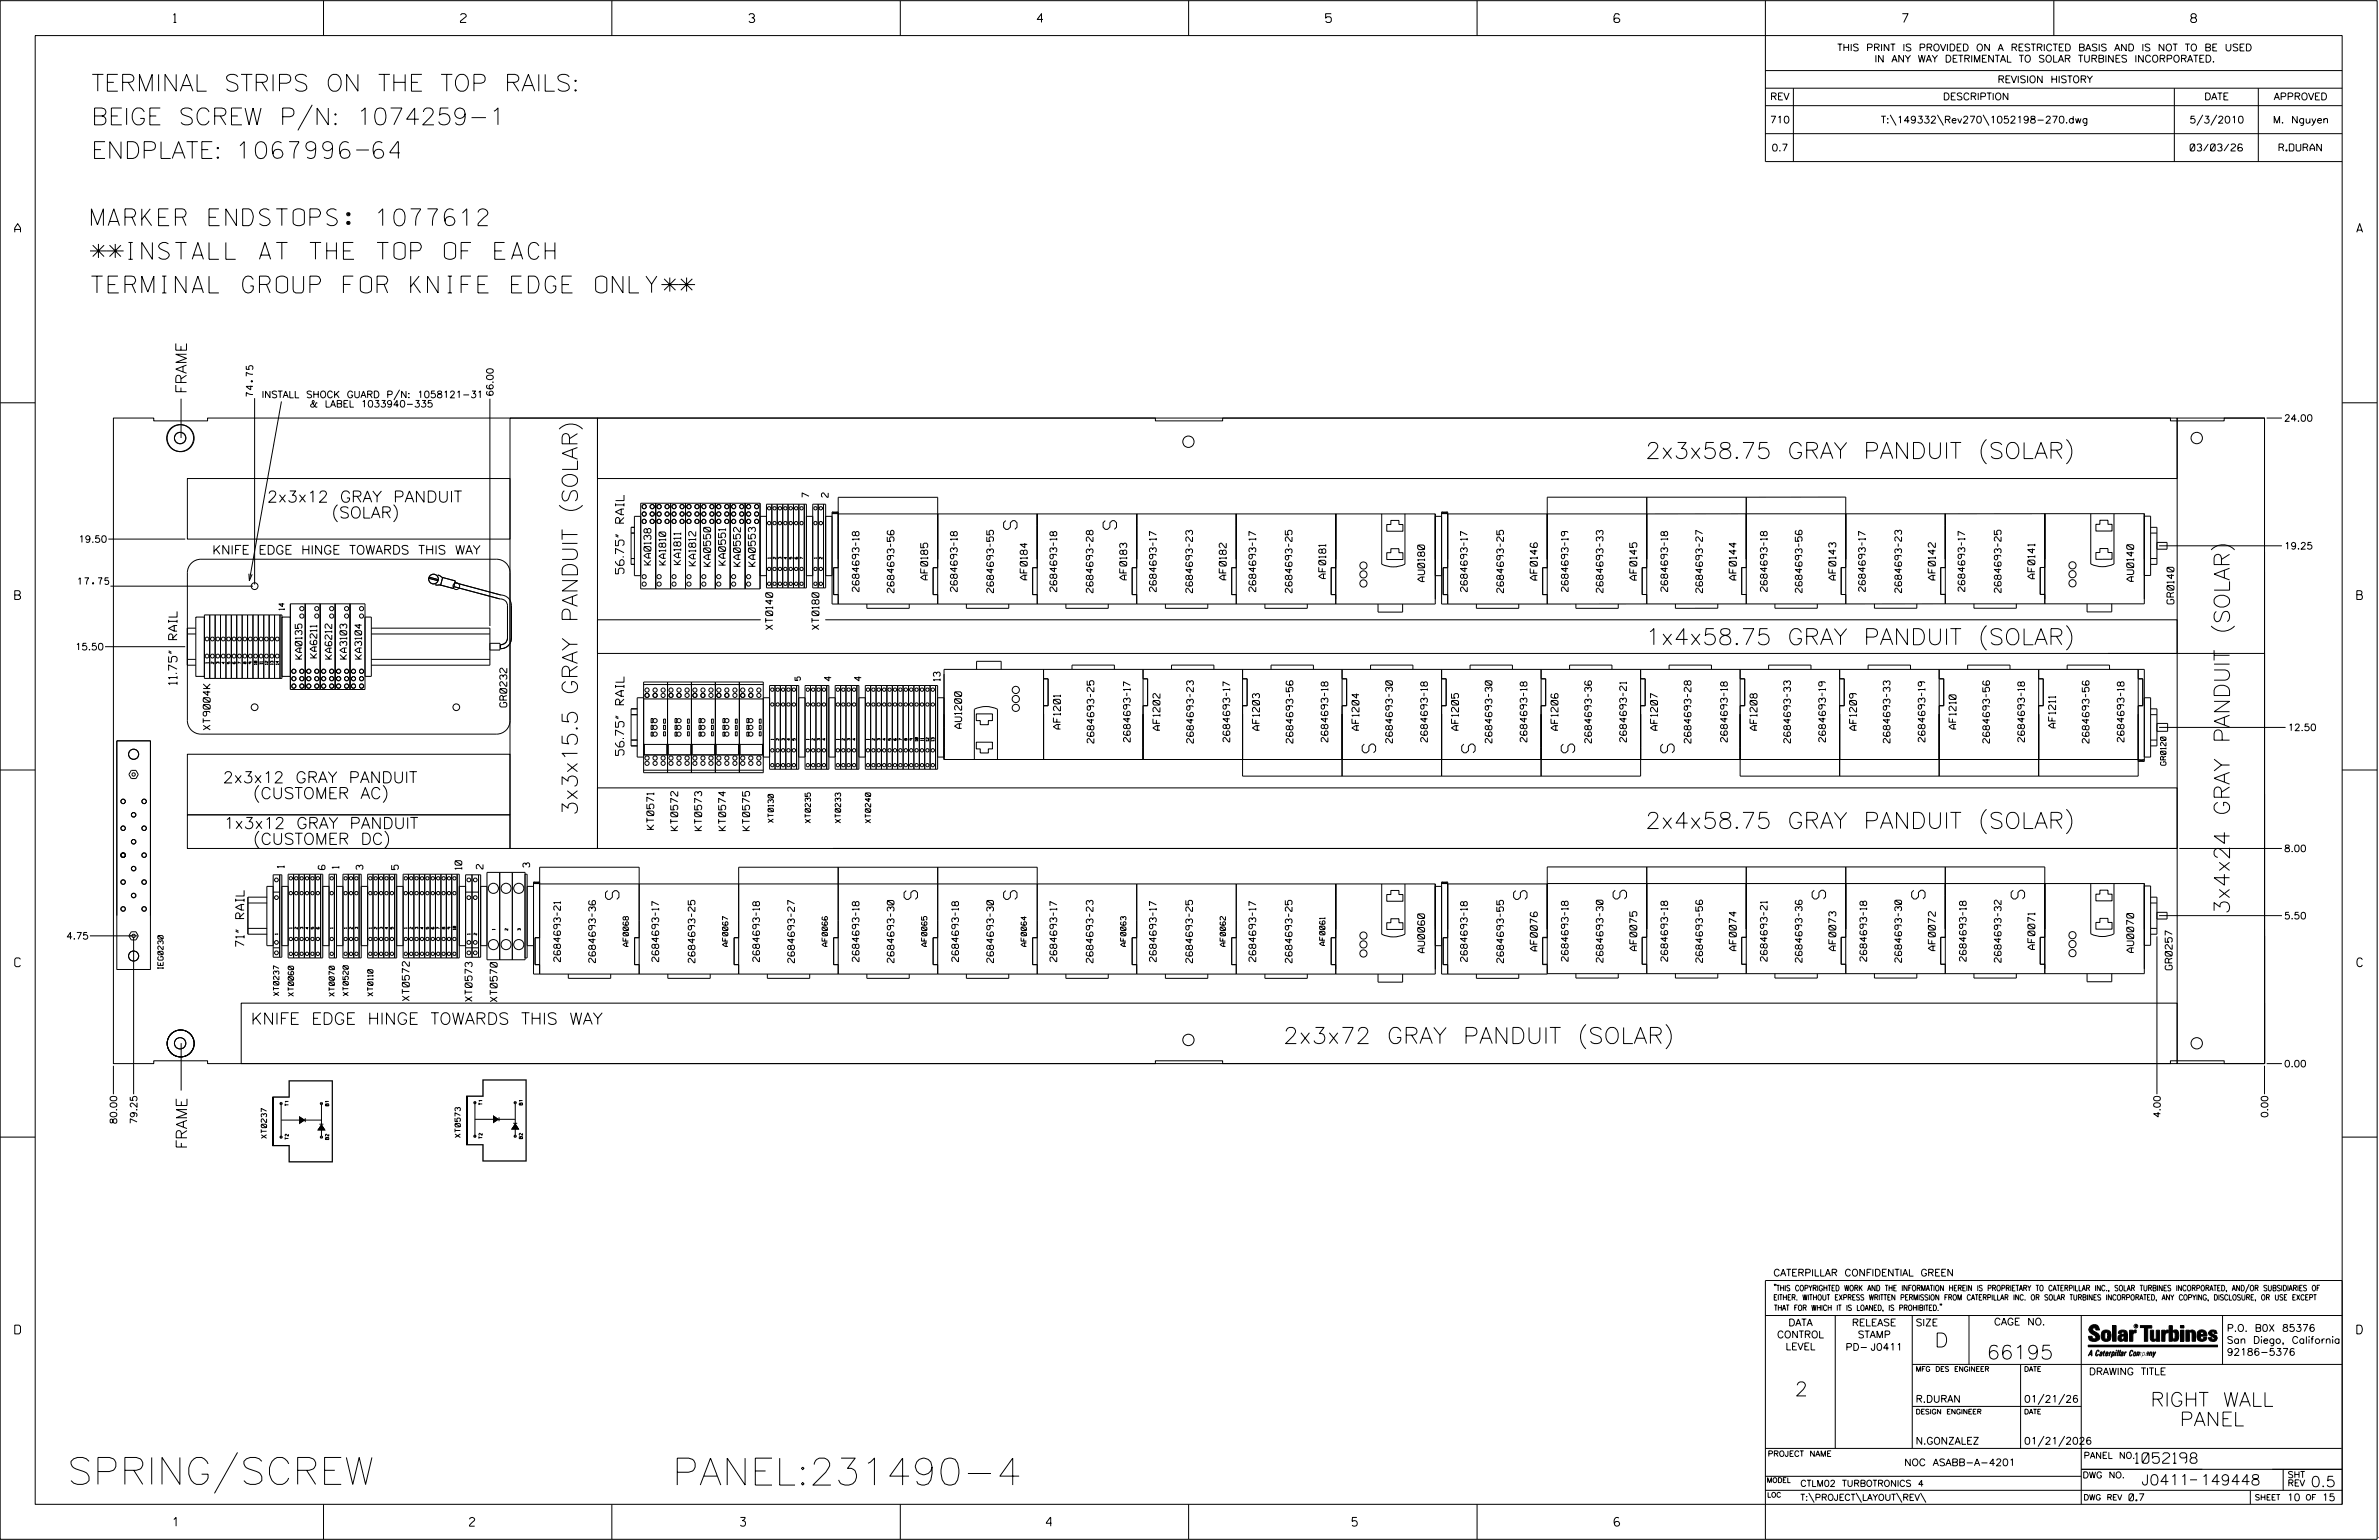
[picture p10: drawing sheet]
<svg xmlns="http://www.w3.org/2000/svg" width="864mm" height="559mm" viewBox="0 0 864 559" stroke-linecap="round" stroke-linejoin="round" font-family="sans-serif">
<defs><g id="words">
<g font-size="9.8">
<text x="24.4" y="538.6">SPRING/SCREW</text>
<text x="244" y="538.9">PANEL:231490-4</text>
</g>
<g font-size="6.1">
<text x="33.2" y="33.1">TERMINAL STRIPS ON THE TOP RAILS:</text>
<text x="33.2" y="45.3">BEIGE SCREW P/N: 1074259-1</text>
<text x="33.2" y="57.5">ENDPLATE:1067996-64</text>
<text x="33.2" y="81.9">MARKER ENDSTOPS: 1077612</text>
<text x="33.2" y="94.1">**INSTALL AT THE TOP OF EACH</text>
<text x="33.2" y="106.3">TERMINAL GROUP FOR KNIFE EDGE ONLY**</text>
</g>
<g font-size="5.9">
<text x="597.3" y="166.4">2x3x58.75 GRAY PANDUIT (SOLAR)</text>
<text x="597.3" y="234">1x4x58.75 GRAY PANDUIT (SOLAR)</text>
<text x="597.3" y="300.6">2x4x58.75 GRAY PANDUIT (SOLAR)</text>
<text x="465.8" y="378.7">2x3x72 GRAY PANDUIT (SOLAR)</text>
</g>
<g font-size="5.6">
<text x="209.6" y="295.9" transform="rotate(-90 209.6 295.9)">3x3x15.5 GRAY PANDUIT (SOLAR)</text>
<text x="809.3" y="331.8" transform="rotate(-90 809.3 331.8)">3x4x24 GRAY PANDUIT (SOLAR)</text>
</g>
<g font-size="5.1">
<text x="702.3" y="488.8">D</text>
<text x="721.2" y="493.2">66195</text>
<text x="651.5" y="506.5">2</text>
<text x="780.6" y="510.3">RIGHT WALL</text>
<text x="791.3" y="517.4">PANEL</text>
</g>
<g font-size="4.9">
<text x="364.3" y="188.9" transform="rotate(90 364.3 188.9)">S</text>
<text x="400.4" y="188.9" transform="rotate(90 400.4 188.9)">S</text>
<text x="499.4" y="273.2" transform="rotate(-90 499.4 273.2)">S</text>
<text x="535.5" y="273.2" transform="rotate(-90 535.5 273.2)">S</text>
<text x="571.6" y="273.2" transform="rotate(-90 571.6 273.2)">S</text>
<text x="607.7" y="273.2" transform="rotate(-90 607.7 273.2)">S</text>
<text x="219.8" y="323.2" transform="rotate(90 219.8 323.2)">S</text>
<text x="328.2" y="323.2" transform="rotate(90 328.2 323.2)">S</text>
<text x="364.3" y="323.2" transform="rotate(90 364.3 323.2)">S</text>
<text x="549.5" y="323.2" transform="rotate(90 549.5 323.2)">S</text>
<text x="585.6" y="323" transform="rotate(90 585.6 323)">S</text>
<text x="657.8" y="323" transform="rotate(90 657.8 323)">S</text>
<text x="694" y="323" transform="rotate(90 694 323)">S</text>
<text x="730.1" y="323" transform="rotate(90 730.1 323)">S</text>
</g>
<text font-size="4.2" x="91" y="371.7">KNIFE EDGE HINGE TOWARDS THIS WAY</text>
<g font-size="4.1">
<text x="97" y="182.3">2x3x12 GRAY PANDUIT</text>
<text x="120.4" y="188">(SOLAR)</text>
<text x="80.9" y="284.1">2x3x12 GRAY PANDUIT</text>
<text x="91.8" y="289.8">(CUSTOMER AC)</text>
<text x="81.2" y="300.7">1x3x12 GRAY PANDUIT</text>
<text x="91.9" y="306.4">(CUSTOMER DC)</text>
</g>
<g font-size="3.9">
<text x="67.7" y="142.9" transform="rotate(-90 67.7 142.9)">FRAME</text>
<text x="67.9" y="416.9" transform="rotate(-90 67.9 416.9)">FRAME</text>
</g>
<g font-size="3.8">
<text x="775.1" y="531">1052198</text>
<text x="777.4" y="538.9">J0411</text>
<text x="798.8" y="538.9">149448</text>
<text x="838.8" y="539.5">0.5</text>
</g>
<g font-size="3.2">
<text x="63" y="8.2">1</text>
<text x="167.2" y="8.2">2</text>
<text x="271.8" y="8.2">3</text>
<text x="376.5" y="8.2">4</text>
<text x="481.2" y="8.2">5</text>
<text x="690.6" y="8.2">7</text>
<text x="795.3" y="8.2">8</text>
<text x="5.4" y="84.3">A</text>
<text x="855.5" y="84.3">A</text>
<text x="77.1" y="201.1">KNIFE EDGE HINGE TOWARDS THIS WAY</text>
<text x="5.4" y="217.5">B</text>
<text x="855.6" y="217.5">B</text>
<text x="5.4" y="350.8">C</text>
<text x="855.6" y="350.8">C</text>
<text x="5.4" y="484">D</text>
<text x="855.6" y="484">D</text>
<text x="62.8" y="553.8">1</text>
<text x="170.4" y="553.8">2</text>
<text x="268.8" y="553.8">3</text>
<text x="379.8" y="553.8">4</text>
<text x="490.8" y="553.8">5</text>
<text x="585.9" y="553.8">6</text>
</g>
<g font-size="3.1">
<text x="226.5" y="208.2" transform="rotate(-90 226.5 208.2)">56.75&quot; RAIL</text>
<text x="64.3" y="248.4" transform="rotate(-90 64.3 248.4)">11.75&quot; RAIL</text>
<text x="226.5" y="274.1" transform="rotate(-90 226.5 274.1)">56.75&quot; RAIL</text>
<text x="88.6" y="343.5" transform="rotate(-90 88.6 343.5)">71&quot; RAIL</text>
</g>
<g font-size="2.6">
<text x="558.1" y="210.5" transform="rotate(-90 558.1 210.5)">AF0146</text>
<text x="594.2" y="210.5" transform="rotate(-90 594.2 210.5)">AF0145</text>
<text x="630.3" y="210.5" transform="rotate(-90 630.3 210.5)">AF0144</text>
<text x="666.4" y="210.5" transform="rotate(-90 666.4 210.5)">AF0143</text>
<text x="702.6" y="210.5" transform="rotate(-90 702.6 210.5)">AF0142</text>
<text x="738.7" y="210" transform="rotate(-90 738.7 210)">AF0141</text>
</g>
<g font-size="2.5">
<text x="666.9" y="18.5">THIS PRINT IS PROVIDED ON A RESTRICTED BASIS AND IS NOT TO BE USED</text>
<text x="680.5" y="22.6">IN ANY WAY DETRIMENTAL TO SOLAR TURBINES INCORPORATED.</text>
<text x="725.1" y="30">REVISION HISTORY</text>
<text x="642.6" y="36.3">REV</text>
<text x="705.3" y="36.3">DESCRIPTION</text>
<text x="800.2" y="36.3">DATE</text>
<text x="825.4" y="36.3">APPROVED</text>
<text x="642.5" y="44.7">710</text>
<text x="682.8" y="44.7">T:\149332\Rev270\1052198-270.dwg</text>
<text x="794.8" y="44.7">5/3/2010</text>
<text x="825.1" y="44.7">M. Nguyen</text>
<text x="643.1" y="54.8">0.7</text>
<text x="795.1" y="54.8">03/03/26</text>
<text x="827.3" y="54.8">R.DURAN</text>
<text x="236.3" y="205" transform="rotate(-90 236.3 205)">KA0138</text>
<text x="247.1" y="204.8" transform="rotate(-90 247.1 204.8)">KA1811</text>
<text x="252.5" y="205.3" transform="rotate(-90 252.5 205.3)">KA1812</text>
<text x="258" y="205.5" transform="rotate(-90 258 205.5)">KA0550</text>
<text x="263.4" y="205.1" transform="rotate(-90 263.4 205.1)">KA0551</text>
<text x="268.8" y="205.5" transform="rotate(-90 268.8 205.5)">KA0552</text>
<text x="274.2" y="205.5" transform="rotate(-90 274.2 205.5)">KA0553</text>
<text x="481.3" y="209.9" transform="rotate(-90 481.3 209.9)">AF0181</text>
<text x="336.8" y="210.4" transform="rotate(-90 336.8 210.4)">AF0185</text>
<text x="372.9" y="210.4" transform="rotate(-90 372.9 210.4)">AF0184</text>
<text x="409" y="210.4" transform="rotate(-90 409 210.4)">AF0183</text>
<text x="445.1" y="210.4" transform="rotate(-90 445.1 210.4)">AF0182</text>
<text x="517.2" y="211" transform="rotate(-90 517.2 211)">AU0180</text>
<text x="774.5" y="211" transform="rotate(-90 774.5 211)">AU0140</text>
<text x="789.2" y="219.1" transform="rotate(-90 789.2 219.1)">GR0140</text>
<text x="280.5" y="228.4" transform="rotate(-90 280.5 228.4)">XT0140</text>
<text x="297.3" y="228.4" transform="rotate(-90 297.3 228.4)">XT0180</text>
<text x="184" y="256.5" transform="rotate(-90 184 256.5)">GR0232</text>
<text x="76.3" y="264.8" transform="rotate(-90 76.3 264.8)">XT9004K</text>
<text x="349.1" y="264.3" transform="rotate(-90 349.1 264.3)">AU1200</text>
<text x="384.9" y="264.5" transform="rotate(-90 384.9 264.5)">AF1201</text>
<text x="421.1" y="265" transform="rotate(-90 421.1 265)">AF1202</text>
<text x="457.2" y="265" transform="rotate(-90 457.2 265)">AF1203</text>
<text x="493.3" y="265" transform="rotate(-90 493.3 265)">AF1204</text>
<text x="529.4" y="265" transform="rotate(-90 529.4 265)">AF1205</text>
<text x="565.6" y="265" transform="rotate(-90 565.6 265)">AF1206</text>
<text x="601.7" y="265" transform="rotate(-90 601.7 265)">AF1207</text>
<text x="637.8" y="265" transform="rotate(-90 637.8 265)">AF1208</text>
<text x="673.9" y="265" transform="rotate(-90 673.9 265)">AF1209</text>
<text x="710.1" y="264.5" transform="rotate(-90 710.1 264.5)">AF1210</text>
<text x="746.2" y="264.1" transform="rotate(-90 746.2 264.1)">AF1211</text>
<text x="237.3" y="300.9" transform="rotate(-90 237.3 300.9)">KT0571</text>
<text x="246" y="301.4" transform="rotate(-90 246 301.4)">KT0572</text>
<text x="254.7" y="301.4" transform="rotate(-90 254.7 301.4)">KT0573</text>
<text x="263.4" y="301.4" transform="rotate(-90 263.4 301.4)">KT0574</text>
<text x="272.1" y="301.4" transform="rotate(-90 272.1 301.4)">KT0575</text>
<text x="517.2" y="345.7" transform="rotate(-90 517.2 345.7)">AU0060</text>
<text x="558" y="345.1" transform="rotate(-90 558 345.1)">AF0076</text>
<text x="594.2" y="344.9" transform="rotate(-90 594.2 344.9)">AF0075</text>
<text x="630.3" y="344.9" transform="rotate(-90 630.3 344.9)">AF0074</text>
<text x="666.4" y="344.9" transform="rotate(-90 666.4 344.9)">AF0073</text>
<text x="702.5" y="344.9" transform="rotate(-90 702.5 344.9)">AF0072</text>
<text x="738.7" y="344.5" transform="rotate(-90 738.7 344.5)">AF0071</text>
<text x="774.5" y="345.6" transform="rotate(-90 774.5 345.6)">AU0070</text>
<text x="788.5" y="351.9" transform="rotate(-90 788.5 351.9)">GR0257</text>
<text x="148.6" y="363.1" transform="rotate(-90 148.6 363.1)">XT0572</text>
<text x="171.4" y="363.3" transform="rotate(-90 171.4 363.3)">XT0573</text>
<text x="180.5" y="363.5" transform="rotate(-90 180.5 363.5)">XT0570</text>
<text x="643.8" y="463">CATERPILLAR CONFIDENTIAL GREEN</text>
<text x="645.1" y="485.5">CONTROL</text>
<text x="649.2" y="481.1">DATA</text>
<text x="672.3" y="481.1">RELEASE</text>
<text x="674.4" y="485.5">STAMP</text>
<text x="695.4" y="481.1">SIZE</text>
<text x="723.8" y="480.8">CAGE NO.</text>
<text x="808.4" y="483.1">P.O. B0X 85376</text>
<text x="648.2" y="489.8">LEVEL</text>
<text x="669.9" y="490">PD- J0411</text>
<text x="808.4" y="487.5">San Diego, California</text>
<text x="808.4" y="491.8">92186-5376</text>
<text x="758.3" y="498.9">DRAWING TITLE</text>
<text x="695.4" y="508.9">R.DURAN</text>
<text x="734.8" y="508.9">01/21/26</text>
<text x="695.4" y="524.1">N.GONZALEZ</text>
<text x="734.8" y="524.1">01/21/2026</text>
<text x="691.2" y="531.9">NOC ASABB-A-4201</text>
<text x="772.8" y="544.6">0.7</text>
<text x="830.2" y="544.6">10</text>
<text x="842.9" y="544.6">15</text>
</g>
<g font-size="2.4">
<text x="91.8" y="143.9" transform="rotate(-90 91.8 143.9)">74.75</text>
<text x="179.1" y="143.9" transform="rotate(-90 179.1 143.9)">66.00</text>
<text x="95" y="144.3">INSTALL SHOCK GUARD P/N: 1058121-31</text>
<text x="112.4" y="147.8">&amp; LABEL 1033940-335</text>
<text x="829.2" y="152.9">24.00</text>
<text x="293.6" y="180.4" transform="rotate(-90 293.6 180.4)">7</text>
<text x="300.6" y="180.4" transform="rotate(-90 300.6 180.4)">2</text>
<text x="28.5" y="196.8">19.50</text>
<text x="829.2" y="199.3">19.25</text>
<text x="241.7" y="205" transform="rotate(-90 241.7 205)">KA1810</text>
<text x="28.3" y="212.1">17.75</text>
<text x="311.8" y="214.7" transform="rotate(-90 311.8 214.7)">2684693-18</text>
<text x="324.5" y="215.1" transform="rotate(-90 324.5 215.1)">2684693-56</text>
<text x="347.5" y="214.7" transform="rotate(-90 347.5 214.7)">2684693-18</text>
<text x="360.7" y="215.1" transform="rotate(-90 360.7 215.1)">2684693-55</text>
<text x="383.6" y="214.7" transform="rotate(-90 383.6 214.7)">2684693-18</text>
<text x="396.8" y="215.1" transform="rotate(-90 396.8 215.1)">2684693-28</text>
<text x="419.7" y="214.7" transform="rotate(-90 419.7 214.7)">2684693-17</text>
<text x="432.9" y="215.1" transform="rotate(-90 432.9 215.1)">2684693-23</text>
<text x="455.8" y="214.7" transform="rotate(-90 455.8 214.7)">2684693-17</text>
<text x="469" y="215.1" transform="rotate(-90 469 215.1)">2684693-25</text>
<text x="532.6" y="214.7" transform="rotate(-90 532.6 214.7)">2684693-17</text>
<text x="545.8" y="215.1" transform="rotate(-90 545.8 215.1)">2684693-25</text>
<text x="569.2" y="214.6" transform="rotate(-90 569.2 214.6)">2684693-19</text>
<text x="581.9" y="215" transform="rotate(-90 581.9 215)">2684693-33</text>
<text x="605.4" y="214.6" transform="rotate(-90 605.4 214.6)">2684693-18</text>
<text x="618" y="215" transform="rotate(-90 618 215)">2684693-27</text>
<text x="641.5" y="214.6" transform="rotate(-90 641.5 214.6)">2684693-18</text>
<text x="654.2" y="215" transform="rotate(-90 654.2 215)">2684693-56</text>
<text x="677.1" y="214.6" transform="rotate(-90 677.1 214.6)">2684693-17</text>
<text x="690.3" y="215" transform="rotate(-90 690.3 215)">2684693-23</text>
<text x="713.2" y="214.6" transform="rotate(-90 713.2 214.6)">2684693-17</text>
<text x="726.4" y="215" transform="rotate(-90 726.4 215)">2684693-25</text>
<text x="27.2" y="235.9">15.50</text>
<text x="109.6" y="239.1" transform="rotate(-90 109.6 239.1)">KA0135</text>
<text x="115" y="238.7" transform="rotate(-90 115 238.7)">KA6211</text>
<text x="120.4" y="239.1" transform="rotate(-90 120.4 239.1)">KA6212</text>
<text x="125.9" y="239.1" transform="rotate(-90 125.9 239.1)">KA3103</text>
<text x="131.3" y="239.1" transform="rotate(-90 131.3 239.1)">KA3104</text>
<text x="301.7" y="247.1" transform="rotate(-90 301.7 247.1)">4</text>
<text x="312.6" y="247.1" transform="rotate(-90 312.6 247.1)">4</text>
<text x="341.3" y="247" transform="rotate(-90 341.3 247)">13</text>
<text x="397.1" y="269.6" transform="rotate(-90 397.1 269.6)">2684693-25</text>
<text x="410.3" y="269.2" transform="rotate(-90 410.3 269.2)">2684693-17</text>
<text x="433.2" y="269.6" transform="rotate(-90 433.2 269.6)">2684693-23</text>
<text x="446.4" y="269.2" transform="rotate(-90 446.4 269.2)">2684693-17</text>
<text x="469.3" y="269.6" transform="rotate(-90 469.3 269.6)">2684693-56</text>
<text x="482" y="269.2" transform="rotate(-90 482 269.2)">2684693-18</text>
<text x="505.5" y="269.6" transform="rotate(-90 505.5 269.6)">2684693-30</text>
<text x="518.2" y="269.2" transform="rotate(-90 518.2 269.2)">2684693-18</text>
<text x="541.6" y="269.6" transform="rotate(-90 541.6 269.6)">2684693-30</text>
<text x="554.3" y="269.2" transform="rotate(-90 554.3 269.2)">2684693-18</text>
<text x="577.7" y="269.6" transform="rotate(-90 577.7 269.6)">2684693-36</text>
<text x="590.4" y="269.2" transform="rotate(-90 590.4 269.2)">2684693-21</text>
<text x="613.8" y="269.6" transform="rotate(-90 613.8 269.6)">2684693-28</text>
<text x="627" y="269.2" transform="rotate(-90 627 269.2)">2684693-18</text>
<text x="650" y="269.6" transform="rotate(-90 650 269.6)">2684693-33</text>
<text x="662.7" y="269.2" transform="rotate(-90 662.7 269.2)">2684693-19</text>
<text x="686.1" y="269.6" transform="rotate(-90 686.1 269.6)">2684693-33</text>
<text x="698.8" y="269.2" transform="rotate(-90 698.8 269.2)">2684693-19</text>
<text x="722.2" y="269.6" transform="rotate(-90 722.2 269.6)">2684693-56</text>
<text x="734.9" y="269.2" transform="rotate(-90 734.9 269.2)">2684693-18</text>
<text x="758.3" y="269.6" transform="rotate(-90 758.3 269.6)">2684693-56</text>
<text x="771" y="269.2" transform="rotate(-90 771 269.2)">2684693-18</text>
<text x="830.5" y="265.2">12.50</text>
<text x="829.2" y="309.1">8.00</text>
<text x="103.1" y="314.9" transform="rotate(-90 103.1 314.9)">1</text>
<text x="123" y="315.1" transform="rotate(-90 123 315.1)">1</text>
<text x="131.7" y="315.5" transform="rotate(-90 131.7 315.5)">3</text>
<text x="144.6" y="315.5" transform="rotate(-90 144.6 315.5)">5</text>
<text x="167.6" y="315.5" transform="rotate(-90 167.6 315.5)">10</text>
<text x="175.3" y="315.3" transform="rotate(-90 175.3 315.3)">2</text>
<text x="192.3" y="314.7" transform="rotate(-90 192.3 314.7)">3</text>
<text x="829.2" y="333.5">5.50</text>
<text x="24.1" y="340.8">4.75</text>
<text x="203.5" y="348.9" transform="rotate(-90 203.5 348.9)">2684693-21</text>
<text x="216.2" y="349.3" transform="rotate(-90 216.2 349.3)">2684693-36</text>
<text x="239.1" y="348.9" transform="rotate(-90 239.1 348.9)">2684693-17</text>
<text x="252.3" y="349.3" transform="rotate(-90 252.3 349.3)">2684693-25</text>
<text x="275.7" y="348.9" transform="rotate(-90 275.7 348.9)">2684693-18</text>
<text x="288.4" y="349.3" transform="rotate(-90 288.4 349.3)">2684693-27</text>
<text x="311.8" y="348.9" transform="rotate(-90 311.8 348.9)">2684693-18</text>
<text x="324.5" y="349.3" transform="rotate(-90 324.5 349.3)">2684693-30</text>
<text x="348" y="348.9" transform="rotate(-90 348 348.9)">2684693-18</text>
<text x="360.7" y="349.3" transform="rotate(-90 360.7 349.3)">2684693-30</text>
<text x="383.6" y="348.9" transform="rotate(-90 383.6 348.9)">2684693-17</text>
<text x="396.8" y="349.3" transform="rotate(-90 396.8 349.3)">2684693-23</text>
<text x="419.7" y="348.9" transform="rotate(-90 419.7 348.9)">2684693-17</text>
<text x="432.9" y="349.3" transform="rotate(-90 432.9 349.3)">2684693-25</text>
<text x="455.8" y="348.9" transform="rotate(-90 455.8 348.9)">2684693-17</text>
<text x="469" y="349.3" transform="rotate(-90 469 349.3)">2684693-25</text>
<text x="532.6" y="348.9" transform="rotate(-90 532.6 348.9)">2684693-18</text>
<text x="545.8" y="349.3" transform="rotate(-90 545.8 349.3)">2684693-55</text>
<text x="569.2" y="348.8" transform="rotate(-90 569.2 348.8)">2684693-18</text>
<text x="581.9" y="349.2" transform="rotate(-90 581.9 349.2)">2684693-30</text>
<text x="605.4" y="348.8" transform="rotate(-90 605.4 348.8)">2684693-18</text>
<text x="618" y="349.2" transform="rotate(-90 618 349.2)">2684693-56</text>
<text x="641.5" y="348.8" transform="rotate(-90 641.5 348.8)">2684693-21</text>
<text x="654.2" y="349.2" transform="rotate(-90 654.2 349.2)">2684693-36</text>
<text x="677.6" y="348.8" transform="rotate(-90 677.6 348.8)">2684693-18</text>
<text x="690.3" y="349.2" transform="rotate(-90 690.3 349.2)">2684693-30</text>
<text x="713.7" y="348.8" transform="rotate(-90 713.7 348.8)">2684693-18</text>
<text x="726.4" y="349.2" transform="rotate(-90 726.4 349.2)">2684693-32</text>
<text x="829.2" y="387.2">0.00</text>
<text x="42.4" y="407.9" transform="rotate(-90 42.4 407.9)">80.00</text>
<text x="49.7" y="407.9" transform="rotate(-90 49.7 407.9)">79.25</text>
<text x="784.2" y="405.6" transform="rotate(-90 784.2 405.6)">4.00</text>
<text x="823.3" y="405.6" transform="rotate(-90 823.3 405.6)">0.00</text>
</g>
<g font-size="2.3">
<text x="756.4" y="529.2">PANEL NO.</text>
<text x="653.5" y="539.4">CTLM02 TURBOTRONICS 4</text>
<text x="756" y="536.3">DWG NO.</text>
<text x="830.4" y="539.3">REV</text>
<text x="830.4" y="536.2">SHT</text>
<text x="653.5" y="544.5">T:\PROJECT\LAYOUT\REV\</text>
</g>
<g font-size="2">
<text x="103.2" y="221.4" transform="rotate(-90 103.2 221.4)">14</text>
<text x="290.6" y="246.9" transform="rotate(-90 290.6 246.9)">5</text>
<text x="786.3" y="277.7" transform="rotate(-90 786.3 277.7)">GR0120</text>
<text x="280.7" y="298.4" transform="rotate(-90 280.7 298.4)">XT0130</text>
<text x="294.2" y="298.6" transform="rotate(-90 294.2 298.6)">XT0235</text>
<text x="305.1" y="298.6" transform="rotate(-90 305.1 298.6)">XT0233</text>
<text x="316.1" y="298.6" transform="rotate(-90 316.1 298.6)">XT0240</text>
<text x="228.1" y="343.4" transform="rotate(-90 228.1 343.4)">AF0068</text>
<text x="264.2" y="343.4" transform="rotate(-90 264.2 343.4)">AF0067</text>
<text x="300.4" y="343.4" transform="rotate(-90 300.4 343.4)">AF0066</text>
<text x="336.5" y="343.4" transform="rotate(-90 336.5 343.4)">AF0065</text>
<text x="372.6" y="343.4" transform="rotate(-90 372.6 343.4)">AF0064</text>
<text x="408.7" y="343.4" transform="rotate(-90 408.7 343.4)">AF0063</text>
<text x="444.9" y="343.4" transform="rotate(-90 444.9 343.4)">AF0062</text>
<text x="481" y="343.1" transform="rotate(-90 481 343.1)">AF0061</text>
<text x="59.2" y="351.6" transform="rotate(-90 59.2 351.6)">IEG0230</text>
<text x="101.2" y="361.3" transform="rotate(-90 101.2 361.3)">XT0237</text>
<text x="106.6" y="361.5" transform="rotate(-90 106.6 361.5)">XT0060</text>
<text x="121.4" y="361.5" transform="rotate(-90 121.4 361.5)">XT0070</text>
<text x="126.4" y="361.3" transform="rotate(-90 126.4 361.3)">XT0520</text>
<text x="135.4" y="361.4" transform="rotate(-90 135.4 361.4)">XT0110</text>
<text x="96.8" y="413" transform="rotate(-90 96.8 413)">XT0237</text>
<text x="167.1" y="412.8" transform="rotate(-90 167.1 412.8)">XT0573</text>
<text x="643.8" y="468.4">&quot;THIS COPYRIGHTED WORK AND THE INFORMATION HEREIN IS PROPRIETARY TO CATERPILLAR INC., SOLAR TURBINES INCORPORATED, AND/OR SUBSIDIARIES OF</text>
<text x="643.8" y="471.8">EITHER. WITHOUT EXPRESS WRITTEN PERMISSION FROM CATERPILLAR INC. OR SOLAR TURBINES INCORPORATED, ANY COPYING, DISCLOSURE, OR USE EXCEPT</text>
<text x="644" y="475.6">THAT FOR WHICH IT IS LOANED, IS PROHIBITED.&quot;</text>
<text x="641.7" y="528.5">PROJECT NAME</text>
<text x="756.3" y="544.3">DWG REV</text>
<text x="818.5" y="544.3">SHEET</text>
<text x="836.9" y="544.3">OF</text>
</g>
<g font-size="1.8">
<text x="695.4" y="497.6">MFG DES ENGINEER</text>
<text x="734.8" y="497.6">DATE</text>
<text x="695.4" y="513.1">DESIGN ENGINEER</text>
<text x="734.8" y="513.1">DATE</text>
<text x="641.3" y="538">MODEL</text>
<text x="641.5" y="543.3">LOC</text>
</g>
<g font-size="1.2">
<text x="104.7" y="401.3" transform="rotate(-90 104.7 401.3)">T1</text>
<text x="119.4" y="401.3" transform="rotate(-90 119.4 401.3)">B1</text>
<text x="175.1" y="401" transform="rotate(-90 175.1 401)">T1</text>
<text x="189.7" y="401" transform="rotate(-90 189.7 401)">B1</text>
<text x="104.7" y="413.5" transform="rotate(-90 104.7 413.5)">T2</text>
<text x="119.4" y="413.5" transform="rotate(-90 119.4 413.5)">B2</text>
<text x="175.1" y="413.2" transform="rotate(-90 175.1 413.2)">T2</text>
<text x="189.7" y="413.2" transform="rotate(-90 189.7 413.2)">B2</text>
</g>
<g font-size="1">
<text x="279.7" y="202.6" transform="rotate(-90 279.7 202.6)">1</text>
<text x="281.7" y="202.8" transform="rotate(-90 281.7 202.8)">2</text>
<text x="283.6" y="202.8" transform="rotate(-90 283.6 202.8)">3</text>
<text x="285.6" y="202.8" transform="rotate(-90 285.6 202.8)">4</text>
<text x="287.5" y="202.8" transform="rotate(-90 287.5 202.8)">5</text>
<text x="289.5" y="202.8" transform="rotate(-90 289.5 202.8)">6</text>
<text x="291.5" y="202.8" transform="rotate(-90 291.5 202.8)">7</text>
<text x="296.5" y="202.6" transform="rotate(-90 296.5 202.6)">1</text>
<text x="298.5" y="202.8" transform="rotate(-90 298.5 202.8)">2</text>
<text x="75.6" y="240.7" transform="rotate(-90 75.6 240.7)">1</text>
<text x="77.6" y="240.8" transform="rotate(-90 77.6 240.8)">2</text>
<text x="79.6" y="240.8" transform="rotate(-90 79.6 240.8)">3</text>
<text x="81.5" y="240.8" transform="rotate(-90 81.5 240.8)">4</text>
<text x="83.5" y="240.8" transform="rotate(-90 83.5 240.8)">5</text>
<text x="87.4" y="240.8" transform="rotate(-90 87.4 240.8)">7</text>
<text x="89.4" y="240.8" transform="rotate(-90 89.4 240.8)">8</text>
<text x="91.3" y="240.8" transform="rotate(-90 91.3 240.8)">9</text>
<text x="93.3" y="241.1" transform="rotate(-90 93.3 241.1)">10</text>
<text x="95.2" y="241" transform="rotate(-90 95.2 241)">11</text>
<text x="97.2" y="241.1" transform="rotate(-90 97.2 241.1)">12</text>
<text x="99.2" y="241.1" transform="rotate(-90 99.2 241.1)">13</text>
<text x="101.1" y="241.1" transform="rotate(-90 101.1 241.1)">14</text>
<text x="280.8" y="268.5" transform="rotate(-90 280.8 268.5)">1</text>
<text x="282.8" y="268.6" transform="rotate(-90 282.8 268.6)">2</text>
<text x="284.8" y="268.6" transform="rotate(-90 284.8 268.6)">3</text>
<text x="286.7" y="268.6" transform="rotate(-90 286.7 268.6)">4</text>
<text x="288.7" y="268.6" transform="rotate(-90 288.7 268.6)">5</text>
<text x="293.7" y="268.5" transform="rotate(-90 293.7 268.5)">1</text>
<text x="295.7" y="268.6" transform="rotate(-90 295.7 268.6)">2</text>
<text x="297.6" y="268.6" transform="rotate(-90 297.6 268.6)">3</text>
<text x="299.6" y="268.6" transform="rotate(-90 299.6 268.6)">4</text>
<text x="304.6" y="268.5" transform="rotate(-90 304.6 268.5)">1</text>
<text x="306.6" y="268.6" transform="rotate(-90 306.6 268.6)">2</text>
<text x="308.6" y="268.6" transform="rotate(-90 308.6 268.6)">3</text>
<text x="310.5" y="268.6" transform="rotate(-90 310.5 268.6)">4</text>
<text x="315.6" y="268.5" transform="rotate(-90 315.6 268.5)">1</text>
<text x="317.5" y="268.6" transform="rotate(-90 317.5 268.6)">2</text>
<text x="319.5" y="268.6" transform="rotate(-90 319.5 268.6)">3</text>
<text x="321.5" y="268.6" transform="rotate(-90 321.5 268.6)">4</text>
<text x="323.4" y="268.6" transform="rotate(-90 323.4 268.6)">5</text>
<text x="325.4" y="268.6" transform="rotate(-90 325.4 268.6)">6</text>
<text x="327.3" y="268.6" transform="rotate(-90 327.3 268.6)">7</text>
<text x="329.3" y="268.6" transform="rotate(-90 329.3 268.6)">8</text>
<text x="331.3" y="268.6" transform="rotate(-90 331.3 268.6)">9</text>
<text x="333.2" y="268.9" transform="rotate(-90 333.2 268.9)">10</text>
<text x="335.2" y="268.8" transform="rotate(-90 335.2 268.8)">11</text>
<text x="337.1" y="268.9" transform="rotate(-90 337.1 268.9)">12</text>
<text x="339.1" y="268.9" transform="rotate(-90 339.1 268.9)">13</text>
<text x="100.8" y="339.1" transform="rotate(-90 100.8 339.1)">1</text>
<text x="106.1" y="336.9" transform="rotate(-90 106.1 336.9)">1</text>
<text x="108" y="337.1" transform="rotate(-90 108 337.1)">2</text>
<text x="110" y="337.1" transform="rotate(-90 110 337.1)">3</text>
<text x="111.9" y="337.1" transform="rotate(-90 111.9 337.1)">4</text>
<text x="113.9" y="337.1" transform="rotate(-90 113.9 337.1)">5</text>
<text x="115.9" y="337.1" transform="rotate(-90 115.9 337.1)">6</text>
<text x="120.9" y="336.9" transform="rotate(-90 120.9 336.9)">1</text>
<text x="125.9" y="336.9" transform="rotate(-90 125.9 336.9)">1</text>
<text x="127.9" y="337.1" transform="rotate(-90 127.9 337.1)">2</text>
<text x="129.9" y="337.1" transform="rotate(-90 129.9 337.1)">3</text>
<text x="134.9" y="336.9" transform="rotate(-90 134.9 336.9)">1</text>
<text x="136.9" y="337.1" transform="rotate(-90 136.9 337.1)">2</text>
<text x="138.8" y="337.1" transform="rotate(-90 138.8 337.1)">3</text>
<text x="140.8" y="337.1" transform="rotate(-90 140.8 337.1)">4</text>
<text x="142.8" y="337.1" transform="rotate(-90 142.8 337.1)">5</text>
<text x="147.8" y="336.9" transform="rotate(-90 147.8 336.9)">1</text>
<text x="149.8" y="337.1" transform="rotate(-90 149.8 337.1)">2</text>
<text x="151.7" y="337.1" transform="rotate(-90 151.7 337.1)">3</text>
<text x="153.7" y="337.1" transform="rotate(-90 153.7 337.1)">4</text>
<text x="155.6" y="337.1" transform="rotate(-90 155.6 337.1)">5</text>
<text x="157.6" y="337.1" transform="rotate(-90 157.6 337.1)">6</text>
<text x="159.6" y="337.1" transform="rotate(-90 159.6 337.1)">7</text>
<text x="161.5" y="337.1" transform="rotate(-90 161.5 337.1)">8</text>
<text x="163.5" y="337.1" transform="rotate(-90 163.5 337.1)">9</text>
<text x="165.4" y="337.4" transform="rotate(-90 165.4 337.4)">10</text>
<text x="170.7" y="339.1" transform="rotate(-90 170.7 339.1)">1</text>
<text x="173" y="339.3" transform="rotate(-90 173 339.3)">2</text>
<text x="179.7" y="337.4" transform="rotate(-90 179.7 337.4)">1</text>
<text x="184.3" y="337.6" transform="rotate(-90 184.3 337.6)">2</text>
<text x="188.9" y="337.6" transform="rotate(-90 188.9 337.6)">3</text>
</g>
<text font-size=".9" x="775.1" y="481.7">R</text>
</g></defs>
<g fill="none" stroke="#000" stroke-width=".36">
<path d="M.1 .2h862.8v558.4h-862.8zM12.8 12.9h837.4v533h-837.4zM117.4 .2v12.7M222.1 .2v12.7M326.8 .2v12.7M431.5 .2v12.7M536.2 .2v12.7M587.9 5.5l-.5-.5h-1l-.5 1v1.7l.5 .4h1l.6-.4v-.6l-.6-.5h-1l-.5 .5M640.9 .2v58.4h209.3M745.6 .2v12.7M113.3 38l-5.2 9.3M640.9 25.6h209.3"/>
<path d="M640.9 32h209.3M640.9 38.3h209.3M651 32v26.6M789.3 32v26.6M819.8 32v26.6M640.9 48.5h209.3M686.2 41.7l2.1 3.8M703.3 41.7l2.2 3.8M719.9 41.7l2.1 3.8M799.6 41.7l-2.1 3.8M804.7 41.7l-2.2 3.8M.1 146.2h12.7"/>
<path d="M41.2 151.7h14.6v1h19.6v-1h344v1h24.4v-1h344.1v1h19.5v-1h14.6v234.2h-14.6v-1h-19.5v1h-344.1v-1h-24.4v1h-344v-1h-19.6v1h-14.6zM65.7 144.7v14.2M92.4 144.5v67.6M102.2 145.7l-11.7 65M145.1 141.4l-2.1 3.8M177.8 144.7v82.5M185.1 151.7h31.8v156.2h-31.8zM203 155.7a5.8 5.8 0 0 1 8.5 0M216.9 151.7h573.4v21.9h-573.4zM721.1 159.5a6 6 0 0 0 0 8.8M750.1 159.5a5.9 5.9 0 0 1 0 8.8M790.3 151.7h31.7v234.2h-31.7z"/>
<path d="M822.8 151.7h5.6M850.2 146.2h12.7M68 173.6h117.1v22h-117.1zM39.3 195.6h27.9M122.5 183.1a4.2 4.2 0 0 0 0 6.3M142.9 183.1a4.3 4.3 0 0 1 0 6.3M203 183.3a5.7 5.7 0 0 0 8.5 0M229.1 193.4h1.2M230.3 191.3h-1.2v13.5h1.2M232.6 187.4h-2.3v21.5h2.3M232.6 182.6h43.3v31.1h-43.3zM238 182.6v31.1"/>
<path d="M243.4 182.6v31.1M248.8 182.6v31.1M254.2 182.6v31.1M259.7 182.6v31.1M265.1 182.6v31.1M270.5 182.6v31.1M275.9 187.4h2.3M278.2 183h14.5v30.3h-14.5zM280.2 183v30.3M282.2 183v30.3M284.1 183v30.3M286.1 183v30.3"/>
<path d="M288 183v30.3M290 183v30.3M292 183v30.3M292.7 187.4h2.3M295 183h4.7v30.3h-4.7zM297 183v30.3M298.9 183v30.3M299.7 187.4h2.3M302 185.8v33.4h219v-32.7h-216.7M302 185.8l2.3 .6h-2.3l2.3-.6zM376.5 186.5v32.7M412.6 186.5v32.7"/>
<path d="M448.8 186.5v32.7M484.9 186.5v32.7M501.6 186.5v18.2a9.5 9.5 0 0 0 8.4 0v-18.2M503.4 190.3h1.5v-1.5h2.9v1.5h1.5v2.5h-5.9zM521 187.4h2.3M523.3 185.8v33.4l182.9-.1M523.3 185.8h2.2M525.5 185.8l-2.2 .6h2.2l-2.2-.6M525.5 185.8v33.4M525.5 186.5l252.9-.1v32.7h-72.2M597.8 180.4v38.7M633.9 180.4v38.7"/>
<path d="M706.2 186.4v32.7M742.3 186.4v32.7M759 186.4v18.2a9.5 9.5 0 0 0 8.4 0v-18.2M762.3 199h2.9v1.5h1.5v2.4l-5.9 .1v-2.5h1.5zM762.3 188.8h2.9v1.5h1.5v2.4h-5.9v-2.4h1.5zM778.4 187.3h2.3v21.5h-2.3M780.7 191.3h2.3v13.5h-2.3M780.7 193.4h2.3M783 196.8h3.7v2.5h-3.7M783.8 198h44.6M802.7 199.5a5.8 5.8 0 0 1 8.5 0M40.1 212.7h51.7"/>
<path d="M69.5 204.4l1.5-1.1 1.9-.4h107.4a4.9 4.9 0 0 1 4.8 4.9v53.7a4.9 4.9 0 0 1-4.8 4.9h-107.4a4.9 4.9 0 0 1-4.9-4.9v-53.7l.4-1.9zM90.3 208.2l.2 2.5 1-2.3M105.4 219.1h27.1v31.1h-27.1zM110.8 219.1v31.1M116.2 219.1v31.1M121.7 219.1v31.1M127.1 219.1v31.1M155.6 209.8l3.4 .9M155.8 209.4l3.3 .9M158 212.2l2.1 .1M158.9 208.7l2 .9M160.7 209.6l4.6 1.2-.7 2.7-4.7-1.2z"/>
<path d="M165.1 211.4l16.7 4.5a3.9 3.9 0 0 1 3.9 3.9v11.7a3.9 3.9 0 0 1-4 3.9v-1.5a2.42 2.42 0 0 0 2.5-2.4v-11.7a2.55 2.55 0 0 0-2.8-2.5l-16.7-4.4M229.1 202.7h1.2M275.9 208.9h2.3M292.7 208.9h2.3M299.7 208.9h2.3M304.3 219.2v-38.8h36.1v38.8M304.3 206h-1.7v9.8h1.7M314.7 219.2v1.5h15.4v-1.5M340.4 206h-1.7v9.8h1.7M350.8 219.2v1.5h15.4v-1.5M376.5 206h-1.6v9.8h1.6M386.9 219.2v1.5h15.4v-1.5"/>
<path d="M412.6 206h-1.6v9.8h1.6M423.1 219.2v1.5h15.3v-1.5M448.8 206h-1.7v9.8h1.7M459.2 219.2v1.5h15.4v-1.5M484.9 206h-1.7v9.8h1.7M500.2 219.2v2.9h9v-2.9M503.4 200.6h1.5v-1.5h2.9v1.5h1.5v2.4h-5.9zM521 208.9h2.3M525.5 206h-1.6v9.8h1.6M535.9 219.2v1.5h15.4v-1.5M561.7 206h-1.7v9.8h1.7M587.4 219.1v1.6h-15.3v-1.5"/>
<path d="M597.8 206h-1.7v9.7h1.7M608.2 219.1v1.6h15.4v-1.6M633.9 206h-1.7v9.7h1.7M644.3 219.1v1.6h15.4v-1.6M670 206h-1.6v9.7h1.6M670 219.1v-38.7h-108.3v38.8M680.4 219.1v1.6h15.4v-1.6M706.2 206h-1.7v9.7h1.7M716.6 219.1v1.6h15.3v-1.6M742.3 205.9h-1.7v9.8h1.7M757.6 219.1v2.9h9v-2.9M780.7 202.7h2.3"/>
<path d="M822 200.5v185.4v-148.8h-56.8M38.1 234.7h29.1M68 239.3h3.1M68 230h3.1M68 227.9h3.1M71.1 223.9h3.1v21.5h-3.1zM74.2 223.1h28.1v23.1h-28.1zM76.1 223.1v23.1M78.1 223.1v23.1M80 223.1v23.1M82 223.1v23.1M84 223.1v23.1"/>
<path d="M85.9 223.1v23.1M87.9 223.1v23.1M89.9 223.1v23.1M91.8 223.1v23.1M93.8 223.1v23.1M95.7 223.1v23.1M97.7 223.1v23.1M99.7 223.1v23.1M101.6 223.1v23.1M102.3 223.9h3.1v21.5h-3.1zM132.5 223.9h2.3v21.5h-2.3M134.8 227.9h43v13.5h-43"/>
<path d="M134.8 239.3h43M134.8 230h43M177.8 233.4h3.7v2.5h-3.7M276.2 224.9h-59.3v12.2h573.4v-12.2h-490.7M721.1 227a6 6 0 0 0 0 8.9M750.1 227a6 6 0 0 1 0 8.9M802.7 227.2a5.7 5.7 0 0 0 8.5 0M68 241.4h3.1M84.6 240.2l-.1 .5 .3 .1h.5l.1-.5h-.5l.2 .5M229.1 259.3h2.2M231.3 257.2h-2.2v13.5h2.2M233.6 247.5h43.5v32.9h-43.5z"/>
<path d="M233.6 253.2h-2.3v21.5h2.3M233.6 248.4h43.5M233.6 253.6h43.5M242.3 247.5v32.9M251 247.5v32.9M259.7 247.5v32.9M268.4 247.5v32.9M277.1 253.2h2.3M279.4 248.7h10.5v30.4h-10.5zM281.3 248.7v30.4M283.3 248.7v30.4M285.3 248.7v30.4"/>
<path d="M287.2 248.7v30.4M289.2 248.7v30.4M289.9 253.2h2.3M292.2 248.7h8.7v30.4h-8.7zM294.2 248.7v30.4M296.2 248.7v30.4M298.1 248.7v30.4M300.1 248.7v30.4M300.9 253.2h2.3M303.2 248.7h8.6v30.4h-8.6zM305.2 248.7v30.4M307.1 248.7v30.4"/>
<path d="M309.1 248.7v30.4M311 248.7v30.4M311.8 253.2h2.3M314.1 248.7h26.3v30.4h-26.3zM316.1 248.7v30.4M318 248.7v30.4M320 248.7v30.4M321.9 248.7v30.4M323.9 248.7v30.4M325.9 248.7v30.4M327.8 248.7v30.4M329.8 248.7v30.4"/>
<path d="M331.8 248.7v30.4M333.7 248.7v30.4M335.7 248.7v30.4M337.6 248.7v30.4M339.6 248.7v30.4M340.4 253.2h2.3M354.4 259h5.9v2.5h-1.5v1.5h-3v-1.5h-1.4zM354.5 242.9v-2.9h8.9v2.9M378.8 242.9v32.7M378.8 246.3h1.7v9.8h-1.7M389.1 242.9v-1.6h15.4v1.6M414.9 246.3h1.7v9.8h-1.7"/>
<path d="M414.9 242.9v32.7M425.3 242.9v-1.6h15.4v1.6M451.1 246.3h1.6v9.8h-1.6M451.1 242.9v38.7h144.5v-38.7M461.4 242.9v-1.6h15.4v1.6M487.2 246.3h1.6v9.8h-1.6M487.2 242.9v38.7M497.5 242.9v-1.6h15.4v1.6M523.3 242.9v38.7M523.3 246.3h1.7v9.8h-1.7M533.6 242.9v-1.6h15.4v1.6M559.4 246.3h1.7v9.8h-1.7"/>
<path d="M559.4 242.9v38.7M569.8 242.9v-1.6h15.4v1.6M595.6 246.3h1.6v9.8h-1.6M605.9 242.9v-1.6h15.4v1.6M631.7 246.3h1.6v9.8h-1.6M631.7 242.9v38.7h144.5v-38.7M642 242.9v-1.6h15.4v1.6M667.8 246.3h1.7v9.8h-1.7M667.8 242.9v38.7M678.1 242.9v-1.6h15.4v1.6M703.9 246.3h1.7v9.8h-1.7M703.9 242.9v38.7"/>
<path d="M714.3 242.9v-1.6h15.4v1.6M740.1 246.3h1.6v9.8h-1.6M740.1 242.9v38.7M750.4 242.9v-1.6h15.4v1.6M776.2 246.3h1.6v9.8h-1.6M778.4 253.2h2.3v21.5h-2.3M780.7 257.2h2.3v13.5h-2.3M780.7 259.3h2.3M.1 279.4h12.7M42.4 268.8h12.2v83h-12.2zM47.7 279.5h1.7l.8 1.5-.8 1.5h-1.7l-.9-1.5zM68 273.7h117.1v22h-117.1z"/>
<path d="M229.1 268.5h2.2M233.6 270.1h43.5M233.6 279.5h43.5M233.6 273.9h43.5M233.9 270.1v3.8M236.4 260.7h.6v1.6h-.6zM236.4 263.2h.6v1.5h-.6zM236.4 265.6h.6v1.5h-.6zM240.9 260.9h.6v1.5h-.6zM240.9 263.2h.6v1.5h-.6zM240.9 265.5h.6v1.5h-.6zM242 270.1v3.8"/>
<path d="M242.6 270.1v3.8M245 260.7h.7v1.6h-.7zM245 263.2h.7v1.5h-.7zM245 265.6h.7v1.5h-.7zM249.6 260.9h.6v1.5h-.6zM249.6 263.2h.6v1.5h-.6zM249.6 265.5h.6v1.5h-.6zM250.8 270.1v3.8M251.3 270.1v3.8M253.8 260.7h.6v1.6h-.6zM253.8 263.2h.6v1.5h-.6zM253.8 265.6h.6v1.5h-.6z"/>
<path d="M258.3 260.9h.6v1.5h-.6zM258.3 263.2h.6v1.5h-.6zM258.3 265.5h.6v1.5h-.6zM259.4 270.1v3.8M260 270.1v3.8M262.4 260.7h.7v1.6h-.7zM262.4 263.2h.7v1.5h-.7zM262.4 265.6h.7v1.5h-.7zM266.9 260.9h.7v1.5h-.7zM266.9 263.2h.7v1.5h-.7zM266.9 265.5h.7v1.5h-.7zM268.1 270.1v3.8"/>
<path d="M268.7 270.1v3.8M271.1 260.7h.7v1.6h-.7zM271.1 263.2h.7v1.5h-.7zM271.1 265.6h.7v1.5h-.7zM275.6 260.9h.7v1.5h-.7zM275.6 263.2h.7v1.5h-.7zM275.6 265.5h.7v1.5h-.7zM276.8 270.1v3.8M277.1 274.7h2.3M289.9 274.7h2.3M300.9 274.7h2.3M311.8 274.7h2.3"/>
<path d="M340.4 274.7h2.3M353.7 275.6v-18.2a9.4 9.4 0 0 1 8.4 0v18.2M354.4 269.3h5.9v2.4h-1.5v1.5h-3v-1.5h-1.4zM776.2 275.7h2.2l-2.2 .6h2.2zM776.2 275.6h-433.5v-32.7h435.7v33.4M780.7 268.5h2.3M783 262.5h3.9v2.9h-3.9M783.8 263.9h45.9M850.2 279.4h12.7M68 295.7h117.1v12.2h-117.1zM94 285a4.2 4.2 0 0 0 0 6.2M139.1 285a4.2 4.2 0 0 1 0 6.2"/>
<path d="M216.9 285.9h573.4v22h-573.4zM721.1 293.7a6 6 0 0 0 0 8.9M750.1 293.7a6 6 0 0 1 0 8.9M94 301.6a4.2 4.2 0 0 0 0 6.2M99.2 317.4h3.1v29.9h-3.1zM101.5 317.4v29.9M104.6 317.2h12.6v30.4h-12.6zM106.6 317.2v30.4M108.5 317.2v30.4M110.5 317.2v30.4M112.4 317.2v30.4M114.4 317.2v30.4"/>
<path d="M115.9 314l-.4 .4v.7l.8 .4h1.3l.4-.4v-.8l-.4-.4h-.4l-.4 .4v.8l.4 .4M116.4 317.2v30.4M119.5 317.2h2.7v30.4h-2.7zM121.4 317.2v30.4M124.5 317.2h6.6v30.4h-6.6zM126.4 317.2v30.4M128.4 317.2v30.4M130.4 317.2v30.4M133.5 317.2h10.5v30.4h-10.5zM135.4 317.2v30.4M137.4 317.2v30.4M139.3 317.2v30.4"/>
<path d="M139.7 301.6a4.2 4.2 0 0 1 0 6.2M141.3 317.2v30.4M143.3 317.2v30.4M148.3 317.2v30.4h18.4v-30.4h-20.4v30.4M150.2 317.2v30.4M152.2 317.2v30.4M154.2 317.2v30.4M156.1 317.2v30.4M158.1 317.2v30.4M160.1 317.2v30.4M162 317.2v30.4M164 317.2v30.4"/>
<path d="M165.9 317.2v30.4M169 317.4h5.5v29.9h-5.5zM171.3 317.4v29.9M173.7 317.4v29.9M176.8 316.5h13.8v31.8h-13.8zM181.4 316.5v31.8M186 316.5v31.8M190.6 317.2h.7v30.4h-.7M302.3 307.9h488M304.3 314.7v38.7M340.4 314.7v38.7M597.8 314.6v38.7"/>
<path d="M633.9 314.6v38.7M670 314.6v38.7M706.2 314.6v38.7M791.1 307.9h37.3M32.6 339.6h17.4M47.7 338.1h1.7l.8 1.5-.8 1.5h-1.7l-.9-1.5zM90 336.9h7M90 327.7h7M97 325.5h-7v13.5h7M99.2 321.6h-2.3v21.5h2.3M99.2 323.7h2.3M102.3 321.6h2.3"/>
<path d="M117.2 321.6h2.3M122.2 321.6h2.3M131.1 321.6h2.4M144 321.6h2.3M166.7 321.6h2.3M169 323.7h4.7M174.5 321.6h2.3M191.3 321.6h2.4M193.7 320.1v33.3h327.3v-32.7h-325.1M193.7 320.1h2.2l-2.2 .5h2.2zM412.6 320.7v32.7M448.8 320.7v32.7"/>
<path d="M484.9 320.7v32.7M501.6 320.7v18.3a9.5 9.5 0 0 0 8.4 0v-18.3M503.4 334.8h1.5v-1.4h2.9v1.4h1.5v2.5h-5.9zM503.4 324.6h1.5v-1.5h2.9v1.5h1.5v2.4h-5.9zM523.3 320.1l2.2 .5h-2.2l2.2-.5M523.3 320.1v33.3h38.4v-38.8h180.6v38.7M523.3 320.1h2.2M523.3 321.6h-2.3v21.5h2.3M525.5 320.1v33.3M525.5 320.7h36.2M561.7 320.6h216.7v32.7h-216.7M759 320.6v18.2a9.5 9.5 0 0 0 8.4 0v-18.2"/>
<path d="M762.3 333.2h2.9v1.5h1.5v2.4h-5.9v-2.4h1.5zM762.3 323h2.9v1.4h1.5v2.5h-5.9v-2.5h1.5zM778.4 321.5h2.3v21.5h-2.3M780.7 325.5h2.3v13.5h-2.3M780.7 336.9h2.3M780.7 327.7h2.3M783 339.8v57.3M783 331h3.7v2.5h-3.7M783.8 332.2h44.6M48.5 340.4v56.7M99.2 343.9h2.3M102.3 343.1h2.3"/>
<path d="M117.2 343.1h2.3M122.2 343.1h2.3M131.1 343.1h2.4M144 343.1h2.3M166.7 343.1h2.3M169 343.9h4.7M174.5 343.1h2.3M191.3 343.1h2.4M195.9 353.4v-38.7h36.1v38.7M195.9 340.3h-1.7v9.7h1.7M206.3 353.4v1.6h15.4v-1.6M232 340.3h-1.6v9.7h1.6"/>
<path d="M242.4 353.4v1.6h15.4v-1.6M268.1 340.3h-1.6v9.7h1.6M268.1 353.4v-38.7h108.4v38.7M278.6 353.4v1.6h15.3v-1.6M304.3 340.3h-1.7v9.7h1.7M314.7 353.4v1.6h15.4v-1.6M340.4 340.3h-1.7v9.7h1.7M350.8 353.4v1.6h15.4v-1.6M376.5 340.3h-1.6v9.7h1.6M386.9 353.4v1.6h15.4v-1.6M412.6 340.3h-1.6v9.7h1.6M423.1 353.4v1.6h15.3v-1.6"/>
<path d="M448.8 340.3h-1.7v9.7h1.7M459.2 353.4v1.6h15.4v-1.6M484.9 340.3h-1.7v9.7h1.7M500.2 353.4v3h9v-3M525.5 340.3h-1.6v9.7h1.6M535.9 353.4v1.6h15.4v-1.6M560 340.3h1.7M560 349.9h1.7M561.7 340.1h-1.7v9.9h1.7M572.1 353.3v1.6h15.3v-1.6M597.8 340.1h-1.7v9.8h1.7M608.2 353.3v1.6h15.4v-1.6"/>
<path d="M633.9 340.1h-1.7v9.8h1.7M644.3 353.3v1.6h15.4v-1.6M670 340.1h-1.6v9.8h1.6M680.4 353.3v1.6h15.4v-1.6M706.2 340.1h-1.7v9.8h1.7M716.6 353.3v1.6h15.3v-1.6M742.3 340.1h-1.7v9.8h1.7M757.6 353.3v2.9h9v-2.9M65.8 378.5v17.2M87.6 364h702.7v21.9h-702.7zM575.7 371.7a6 6 0 0 0 0 8.9M604.7 371.7a6 6 0 0 1 0 8.9"/>
<path d="M41.2 386.7v10.4M822 386.7v10.4M822.8 385.9h5.6M.1 412.6h12.7M102.1 406.4h14.6M102.1 400.7v11.6M110.8 405.7v1.5M116 407.9h1.4M116.7 400.7v11.6M172.4 406.2h14.6M172.4 400.4v11.6M181.2 405.4v1.5"/>
<path d="M186.3 407.6h1.4M187 400.4v11.6M850.2 412.6h12.7M640.9 477.3h209.3M644.2 466.1l-.1 .4M644.7 466.1l-.2 .4M666.2 477.3v48.3M694.2 477.3v48.3M704.4 473.3l-.1 .4M704.8 473.3l-.1 .4M714.8 477.3v17.8M755.5 477.3v68.6"/>
<path d="M806.8 477.3v17.8M816.5 466l-1.4 3.1M850.2 464.6h-209.3v94M850.2 464.8v81.1M694.2 495.1h156M733.5 495.1v30.5M758.6 481.4a2.02 2.02 0 0 1 3.1-.1l.5 1.3h-1.3l-.2-.6-.4-.2-.6 .1-.1 .4 .4 .7a2.46 2.46 0 0 1 2.2 2.9 2.83 2.83 0 0 1-3.8 .3l-.3-1.3h1.3l.2 .7 .6 .3 .5-.2 .2-.5-.4-.6-1.9-1.2-.4-.9zM759.2 491.3h-.7l.7-1.2v1.9h.2l-.1-2.1-1.3 2.1 .5-.5h.7M761.3 490l.3-.2 .4 .3-.1 .3-.3-.4-.4 .3-.3 1.6h.4l.4-.5-.3 .6-.4 .1-.3-.4zM762.6 490.6l.5-.1-.1 1.4h-.9a.74 .74 0 0 1 .9-.8l-.3 .7-.5 .1 .2-.5 .6-.2v-.5l-.7 .2zM763 483.2a2.17 2.17 0 0 1 3.1 0l.3 1.4-.3 1.5a2.17 2.17 0 0 1-3.1 0l-.3-1.5zM763.6 490.5l.4-.4 .2 .6h-.3l-.3 .9 .2 .4-.3-.1z"/>
<path d="M764.1 483.7l.5-.4 .4 .3v2.2l-.4 .2-.5-.2zM764.6 491.1l.6 .2v-.7l-.4-.1-.4 .6-.1 .8h.6M764.6 491.1l-.1 .8h.4M764.6 482.6v.8M764.8 490.7l.4 .1v.3h-.6zM765 491.5l-.1 .4zM766 490.5l-.5 1.5zM766 490.8l.4-.3-.4 .4M766.9 481h1.3v5.7h-1.3zM767 490.8l.5 .1-.3 .8-.4 .2zM767.3 490.5h-.5l-.5 2M767.3 490.5a.8 .8 0 0 1 .2 1 .8 .8 0 0 1-.9 .4l-.1 .6"/>
<path d="M767.3 490.5l-.1 .2M768.1 490.5l-.4 1.5zM768.2 489.9h.3l-.1 .2h-.2zM769 489.9l-.5 2.1zM769.7 489.9l-.6 2.1zM770.1 491.4l.5-.3-.5 .8zM770.4 491.9h.1M770.6 491.1l.1-.4-.7 .2 .1-.3 .6-.1 .2 .3-.5 1.1M770.6 491.1a.74 .74 0 0 0-.8 .8h.6M771 484.8h-.7l-.3 .6 .4 .7 .5-.3 .1-2.4h-.8l-.1 .4h-1.2a1.71 1.71 0 0 1 1.8-1.3 1.71 1.71 0 0 1 1.6 1.4v2.8h-1.1l-.1-.6M771 484.2l-1.5 .1a1.41 1.41 0 0 0 0 2.4l.5 .1 1.1-.7M771.2 486.1h-.1"/>
<path d="M771.4 490.5l.1 .3 .4-.3-.9 1.5zM771.5 490.8h.1M773 482.7h1.2v.5l.5-.5 .7-.1v1h-.6l-.5 .4-.1 2.7h-1.2zM773.3 490.3l.6-.4 .4 .2-.1 .4-.3-.4a1.28 1.28 0 0 0-.5 1.8l.6-.4-.1 .4-.8 .1zM774.7 490.8l.5-.3a.88 .88 0 0 1 .2 .9 .88 .88 0 0 1-.7 .7l-.2-.2zM774.8 490.9h.5l-.3 1h-.3l-.2-.2zM775.2 490.5l-.1 .2M776.8 481h4.3v.9h-1.5v4.8h-1.3M776.8 490.6l-.8 .2v-.3l-.4 1.5 .8-1.3v1.3l.3-1.2M779.3 491.1h.4M779.6 490.5h.3l-.3 1.4M779.6 490.7h.2l-.1 .4"/>
<path d="M779.7 491.1l-.1 .4M779.7 491.1l-.4 .2M780.1 492l.4-1.5 .1 .3 .3-.3 .3 .2-.3 1.3v-1.3l-.7 1.3M780.6 482.7h1.2v2.7l.1 .4 .4 .3 .4-.7v-2.7h1.2l.1 4h-1.3v-.5l-1.1 .6-.7-.3-.3-.7zM781.6 492.5l1-2-.8 1.3-.2-1.3-.2 2M784.7 482.7h1.2v.5l.5-.5 .7-.1v1h-.5l-.6 .4-.1 2.7h-1.2zM787.4 481h1.2v2a1.4 1.4 0 0 1 2.2 .2l.1 1.4-.4 1.9-1.5 .1-.4-.5v-1l.5 .9 .5-.3v-2.1l-.5-.4-.5 .7v2.8h-1.2zM791.5 482.7h1.3v4h-1.3zM791.5 481h1.3v.9h-1.3zM793.5 482.7h1.3v.4l.7-.5 1.1 .2 .4 .6v3.3h-1.2l-.3-3.4-.7 .2v3.2h-1.3zM794.8 483.1h.1M797.7 483.2a1.92 1.92 0 0 1 2.4-.5 1.92 1.92 0 0 1 1 2.1h-2.3v.8l.6 .5 .5-.3v-.5h1.2a1.83 1.83 0 0 1-2.1 1.4 1.83 1.83 0 0 1-1.5-2.1z"/>
<path d="M798.8 484.2v.6M799.1 483.4h.6l.2 .8h-1.1zM804.6 482.9a1.84 1.84 0 0 0-2.9 .8 3.3 3.3 0 0 0 2.2 1.9l-.5 .5-.4-.3-.1-.4h-1.2l.1 .6a1.92 1.92 0 0 0 2.9 .4M804.9 483.8h-1.2l-.2-.6-.5 .1-.1 .3 .1 .3 1.8 .9M805.1 488.1h-47.1v.6h47.1M694.2 510.3h61.3M742 505.8l-2.2 3.9M749.5 505.8l-2.2 3.9M86.2 527l-8.3 14.9M640.9 525.6h209.2M640.9 535.7h114.6M742 521.1l-2.2 3.8"/>
<path d="M749.5 521.1l-2.2 3.8M755.5 533.2h94.7M795 537h2.6M828.8 533.2v7.6M117.4 545.9v12.7M222.1 545.9v12.7M326.8 545.9v12.7M431.5 545.9v12.7M536.2 545.9v12.7M640.9 540.8h209.3M656.6 541.7l2 3.5M673.8 541.7l1.9 3.5"/>
<path d="M688.4 541.7l2 3.5M697.2 541.7l1.9 3.5M816.9 541v4.9M863.5 557.9h.1"/>
<circle cx="65.4" cy="159" r="4.9"/>
<circle cx="65.4" cy="158.9" r="2.07"/>
<circle cx="65.6" cy="159" r="4.9"/>
<circle cx="797.4" cy="158.9" r="2.07"/>
<circle cx="431.4" cy="160.3" r="2.06"/>
<circle cx="233.8" cy="186.5" r=".77"/>
<circle cx="233.8" cy="183.8" r=".77"/>
<circle cx="233.8" cy="189.2" r=".77"/>
<circle cx="236.8" cy="189.2" r=".77"/>
<circle cx="236.8" cy="186.5" r=".77"/>
<circle cx="236.8" cy="183.8" r=".77"/>
<circle cx="239.3" cy="183.8" r=".77"/>
<circle cx="239.3" cy="186.5" r=".77"/>
<circle cx="239.3" cy="189.2" r=".77"/>
<circle cx="242.2" cy="183.8" r=".76"/>
<circle cx="242.2" cy="186.5" r=".76"/>
<circle cx="242.2" cy="189.2" r=".76"/>
<circle cx="244.7" cy="183.8" r=".76"/>
<circle cx="244.7" cy="189.2" r=".76"/>
<circle cx="244.7" cy="186.5" r=".76"/>
<circle cx="247.6" cy="183.8" r=".77"/>
<circle cx="247.6" cy="189.2" r=".77"/>
<circle cx="247.6" cy="186.5" r=".77"/>
<circle cx="250.1" cy="183.8" r=".77"/>
<circle cx="250.1" cy="189.2" r=".77"/>
<circle cx="250.1" cy="186.5" r=".77"/>
<circle cx="253" cy="183.8" r=".77"/>
<circle cx="253" cy="189.2" r=".77"/>
<circle cx="253" cy="186.5" r=".77"/>
<circle cx="255.5" cy="189.2" r=".76"/>
<circle cx="255.5" cy="186.5" r=".76"/>
<circle cx="255.5" cy="183.8" r=".76"/>
<circle cx="258.4" cy="189.2" r=".77"/>
<circle cx="258.4" cy="186.5" r=".77"/>
<circle cx="258.4" cy="183.8" r=".77"/>
<circle cx="260.9" cy="183.8" r=".77"/>
<circle cx="260.9" cy="189.2" r=".77"/>
<circle cx="260.9" cy="186.5" r=".77"/>
<circle cx="263.8" cy="186.5" r=".77"/>
<circle cx="263.8" cy="183.8" r=".77"/>
<circle cx="263.8" cy="189.2" r=".77"/>
<circle cx="266.3" cy="183.8" r=".76"/>
<circle cx="266.3" cy="186.5" r=".76"/>
<circle cx="266.3" cy="189.2" r=".76"/>
<circle cx="269.2" cy="189.2" r=".77"/>
<circle cx="269.2" cy="186.5" r=".77"/>
<circle cx="269.2" cy="183.8" r=".77"/>
<circle cx="271.8" cy="189.2" r=".77"/>
<circle cx="271.8" cy="186.5" r=".77"/>
<circle cx="271.8" cy="183.8" r=".77"/>
<circle cx="274.7" cy="189.2" r=".77"/>
<circle cx="274.7" cy="186.5" r=".77"/>
<circle cx="274.7" cy="183.8" r=".77"/>
<circle cx="279.2" cy="184.4" r=".6"/>
<circle cx="279.2" cy="189.8" r=".62"/>
<circle cx="281.2" cy="184.4" r=".6"/>
<circle cx="281.2" cy="189.8" r=".61"/>
<circle cx="283.1" cy="184.4" r=".61"/>
<circle cx="283.1" cy="189.8" r=".62"/>
<circle cx="285.1" cy="184.4" r=".6"/>
<circle cx="285.1" cy="189.8" r=".62"/>
<circle cx="287.1" cy="184.4" r=".6"/>
<circle cx="287.1" cy="189.8" r=".61"/>
<circle cx="289" cy="184.4" r=".6"/>
<circle cx="289" cy="189.8" r=".62"/>
<circle cx="291" cy="184.4" r=".6"/>
<circle cx="291" cy="189.8" r=".61"/>
<circle cx="296" cy="184.4" r=".6"/>
<circle cx="296" cy="189.8" r=".61"/>
<circle cx="298" cy="184.4" r=".6"/>
<circle cx="298" cy="189.8" r=".62"/>
<circle cx="92.4" cy="212.7" r="1.23"/>
<circle cx="157.4" cy="210.1" r="1.76"/>
<circle cx="165.6" cy="212.7" r="1.23"/>
<circle cx="233.8" cy="211.9" r=".77"/>
<circle cx="233.8" cy="209.3" r=".77"/>
<circle cx="239.3" cy="211.9" r=".77"/>
<circle cx="239.3" cy="209.3" r=".77"/>
<circle cx="244.7" cy="209.3" r=".76"/>
<circle cx="244.7" cy="211.9" r=".76"/>
<circle cx="250.1" cy="209.3" r=".77"/>
<circle cx="250.1" cy="211.9" r=".77"/>
<circle cx="255.5" cy="211.9" r=".76"/>
<circle cx="255.5" cy="209.3" r=".76"/>
<circle cx="260.9" cy="209.3" r=".77"/>
<circle cx="260.9" cy="211.9" r=".77"/>
<circle cx="266.3" cy="211.9" r=".76"/>
<circle cx="266.3" cy="209.3" r=".76"/>
<circle cx="271.8" cy="209.3" r=".77"/>
<circle cx="271.8" cy="211.9" r=".77"/>
<circle cx="279.2" cy="206.4" r=".6"/>
<circle cx="279.2" cy="211.8" r=".62"/>
<circle cx="281.2" cy="206.4" r=".6"/>
<circle cx="281.2" cy="211.8" r=".61"/>
<circle cx="283.1" cy="206.5" r=".61"/>
<circle cx="283.1" cy="211.8" r=".62"/>
<circle cx="285.1" cy="206.4" r=".6"/>
<circle cx="285.1" cy="211.8" r=".62"/>
<circle cx="287.1" cy="206.4" r=".6"/>
<circle cx="287.1" cy="211.8" r=".61"/>
<circle cx="289" cy="206.4" r=".6"/>
<circle cx="289" cy="211.8" r=".62"/>
<circle cx="291" cy="206.4" r=".6"/>
<circle cx="291" cy="211.8" r=".61"/>
<circle cx="296" cy="206.4" r=".6"/>
<circle cx="296" cy="211.8" r=".61"/>
<circle cx="298" cy="206.4" r=".6"/>
<circle cx="298" cy="211.8" r=".62"/>
<circle cx="494.9" cy="211.7" r="1.3"/>
<circle cx="494.9" cy="208.4" r="1.3"/>
<circle cx="494.9" cy="205.2" r="1.3"/>
<circle cx="752.3" cy="211.6" r="1.3"/>
<circle cx="752.3" cy="208.4" r="1.3"/>
<circle cx="752.3" cy="205.1" r="1.3"/>
<circle cx="75.2" cy="231.9" r=".68"/>
<circle cx="75.2" cy="238" r=".7"/>
<circle cx="77.1" cy="231.9" r=".69"/>
<circle cx="77.1" cy="238" r=".7"/>
<circle cx="79.1" cy="231.9" r=".68"/>
<circle cx="79.1" cy="238" r=".7"/>
<circle cx="81" cy="231.9" r=".69"/>
<circle cx="81" cy="238.1" r=".71"/>
<circle cx="83" cy="231.9" r=".69"/>
<circle cx="83" cy="238" r=".7"/>
<circle cx="85" cy="231.9" r=".68"/>
<circle cx="85" cy="238" r=".7"/>
<circle cx="86.9" cy="231.9" r=".69"/>
<circle cx="86.9" cy="238.1" r=".71"/>
<circle cx="88.9" cy="231.9" r=".68"/>
<circle cx="88.9" cy="238" r=".7"/>
<circle cx="90.9" cy="231.9" r=".68"/>
<circle cx="90.9" cy="238" r=".7"/>
<circle cx="92.8" cy="231.9" r=".68"/>
<circle cx="92.8" cy="238" r=".7"/>
<circle cx="94.8" cy="231.9" r=".68"/>
<circle cx="94.8" cy="238" r=".7"/>
<circle cx="96.7" cy="231.9" r=".69"/>
<circle cx="96.7" cy="238" r=".7"/>
<circle cx="98.7" cy="231.9" r=".68"/>
<circle cx="98.7" cy="238" r=".7"/>
<circle cx="100.6" cy="231.9" r=".69"/>
<circle cx="100.6" cy="238.1" r=".71"/>
<circle cx="109.6" cy="223.5" r=".77"/>
<circle cx="109.6" cy="220.8" r=".77"/>
<circle cx="115" cy="223.5" r=".77"/>
<circle cx="115" cy="220.9" r=".77"/>
<circle cx="120.4" cy="220.8" r=".77"/>
<circle cx="120.4" cy="223.5" r=".77"/>
<circle cx="125.8" cy="220.9" r=".77"/>
<circle cx="125.8" cy="223.5" r=".77"/>
<circle cx="131.2" cy="220.9" r=".76"/>
<circle cx="131.2" cy="223.5" r=".76"/>
<circle cx="92.4" cy="256.6" r="1.23"/>
<circle cx="106.7" cy="246.3" r=".75"/>
<circle cx="106.7" cy="243.6" r=".75"/>
<circle cx="106.7" cy="249" r=".76"/>
<circle cx="109.6" cy="243.6" r=".77"/>
<circle cx="109.6" cy="246.3" r=".77"/>
<circle cx="109.6" cy="249" r=".77"/>
<circle cx="112.1" cy="246.3" r=".77"/>
<circle cx="112.1" cy="243.6" r=".77"/>
<circle cx="112.1" cy="249" r=".77"/>
<circle cx="115" cy="246.3" r=".76"/>
<circle cx="115" cy="243.6" r=".76"/>
<circle cx="115" cy="249" r=".77"/>
<circle cx="117.5" cy="243.6" r=".75"/>
<circle cx="117.5" cy="246.3" r=".75"/>
<circle cx="117.5" cy="249" r=".76"/>
<circle cx="120.4" cy="243.6" r=".77"/>
<circle cx="120.4" cy="246.3" r=".77"/>
<circle cx="120.4" cy="249" r=".77"/>
<circle cx="122.9" cy="246.3" r=".77"/>
<circle cx="122.9" cy="243.6" r=".77"/>
<circle cx="122.9" cy="249" r=".77"/>
<circle cx="125.8" cy="246.3" r=".76"/>
<circle cx="125.8" cy="243.6" r=".76"/>
<circle cx="125.8" cy="249" r=".77"/>
<circle cx="128.3" cy="243.6" r=".76"/>
<circle cx="128.3" cy="246.3" r=".76"/>
<circle cx="128.3" cy="249" r=".77"/>
<circle cx="131.2" cy="246.3" r=".75"/>
<circle cx="131.2" cy="243.6" r=".75"/>
<circle cx="131.3" cy="249" r=".76"/>
<circle cx="165.6" cy="256.6" r="1.22"/>
<circle cx="234.9" cy="250.4" r=".77"/>
<circle cx="234.9" cy="252.3" r=".77"/>
<circle cx="237.8" cy="250.4" r=".77"/>
<circle cx="237.8" cy="252.3" r=".77"/>
<circle cx="240.7" cy="250.4" r=".76"/>
<circle cx="240.7" cy="252.3" r=".76"/>
<circle cx="243.6" cy="250.4" r=".77"/>
<circle cx="243.6" cy="252.3" r=".77"/>
<circle cx="246.5" cy="250.4" r=".77"/>
<circle cx="246.5" cy="252.3" r=".77"/>
<circle cx="249.4" cy="250.4" r=".77"/>
<circle cx="249.4" cy="252.3" r=".77"/>
<circle cx="252.3" cy="250.4" r=".76"/>
<circle cx="252.3" cy="252.3" r=".76"/>
<circle cx="255.2" cy="250.4" r=".77"/>
<circle cx="255.2" cy="252.3" r=".77"/>
<circle cx="258.1" cy="250.4" r=".77"/>
<circle cx="258.1" cy="252.3" r=".77"/>
<circle cx="261" cy="250.4" r=".77"/>
<circle cx="261" cy="252.3" r=".77"/>
<circle cx="263.9" cy="250.4" r=".76"/>
<circle cx="263.9" cy="252.3" r=".76"/>
<circle cx="266.8" cy="250.4" r=".77"/>
<circle cx="266.8" cy="252.3" r=".77"/>
<circle cx="269.6" cy="250.4" r=".77"/>
<circle cx="269.6" cy="252.3" r=".77"/>
<circle cx="272.6" cy="250.4" r=".77"/>
<circle cx="272.6" cy="252.3" r=".77"/>
<circle cx="275.5" cy="250.4" r=".76"/>
<circle cx="275.5" cy="252.3" r=".76"/>
<circle cx="280.3" cy="255.6" r=".6"/>
<circle cx="280.4" cy="250.2" r=".61"/>
<circle cx="282.3" cy="255.6" r=".61"/>
<circle cx="282.3" cy="250.2" r=".62"/>
<circle cx="284.3" cy="255.6" r=".6"/>
<circle cx="284.3" cy="250.2" r=".61"/>
<circle cx="286.2" cy="255.6" r=".61"/>
<circle cx="286.2" cy="250.2" r=".62"/>
<circle cx="288.2" cy="255.6" r=".61"/>
<circle cx="288.2" cy="250.2" r=".61"/>
<circle cx="293.2" cy="255.6" r=".6"/>
<circle cx="293.2" cy="250.2" r=".61"/>
<circle cx="295.2" cy="255.6" r=".61"/>
<circle cx="295.2" cy="250.2" r=".62"/>
<circle cx="297.2" cy="255.6" r=".61"/>
<circle cx="297.2" cy="250.2" r=".61"/>
<circle cx="299.1" cy="255.6" r=".6"/>
<circle cx="299.1" cy="250.2" r=".61"/>
<circle cx="304.1" cy="255.6" r=".61"/>
<circle cx="304.1" cy="250.2" r=".62"/>
<circle cx="306.1" cy="255.6" r=".61"/>
<circle cx="306.1" cy="250.2" r=".61"/>
<circle cx="308.1" cy="255.6" r=".6"/>
<circle cx="308.1" cy="250.2" r=".61"/>
<circle cx="310" cy="255.6" r=".61"/>
<circle cx="310" cy="250.2" r=".62"/>
<circle cx="315.1" cy="255.6" r=".61"/>
<circle cx="315.1" cy="250.2" r=".61"/>
<circle cx="317" cy="255.6" r=".6"/>
<circle cx="317" cy="250.2" r=".61"/>
<circle cx="319" cy="255.6" r=".61"/>
<circle cx="319" cy="250.2" r=".62"/>
<circle cx="321" cy="255.6" r=".6"/>
<circle cx="321" cy="250.2" r=".61"/>
<circle cx="322.9" cy="255.6" r=".61"/>
<circle cx="322.9" cy="250.2" r=".62"/>
<circle cx="324.9" cy="255.6" r=".61"/>
<circle cx="324.9" cy="250.2" r=".61"/>
<circle cx="326.9" cy="255.6" r=".61"/>
<circle cx="326.9" cy="250.2" r=".61"/>
<circle cx="328.8" cy="255.6" r=".61"/>
<circle cx="328.8" cy="250.2" r=".62"/>
<circle cx="330.8" cy="255.6" r=".61"/>
<circle cx="330.8" cy="250.2" r=".61"/>
<circle cx="332.7" cy="255.6" r=".6"/>
<circle cx="332.7" cy="250.2" r=".61"/>
<circle cx="334.7" cy="255.6" r=".61"/>
<circle cx="334.7" cy="250.2" r=".61"/>
<circle cx="336.7" cy="255.6" r=".6"/>
<circle cx="336.7" cy="250.2" r=".61"/>
<circle cx="338.6" cy="255.6" r=".61"/>
<circle cx="338.6" cy="250.2" r=".62"/>
<circle cx="368.7" cy="256.8" r="1.31"/>
<circle cx="368.7" cy="253.6" r="1.31"/>
<circle cx="368.7" cy="250.4" r="1.31"/>
<circle cx="48.5" cy="273.7" r="1.84"/>
<circle cx="234.9" cy="275.1" r=".77"/>
<circle cx="234.9" cy="277" r=".77"/>
<circle cx="237.8" cy="266.4" r=".77"/>
<circle cx="237.8" cy="275.1" r=".77"/>
<circle cx="237.8" cy="263.9" r=".77"/>
<circle cx="237.8" cy="277" r=".77"/>
<circle cx="237.8" cy="261.5" r=".77"/>
<circle cx="240.7" cy="275.1" r=".76"/>
<circle cx="240.7" cy="277" r=".75"/>
<circle cx="243.6" cy="275.1" r=".77"/>
<circle cx="243.6" cy="277" r=".76"/>
<circle cx="246.5" cy="266.4" r=".77"/>
<circle cx="246.5" cy="275.1" r=".77"/>
<circle cx="246.5" cy="263.9" r=".77"/>
<circle cx="246.5" cy="277" r=".77"/>
<circle cx="246.5" cy="261.5" r=".77"/>
<circle cx="249.4" cy="275.1" r=".77"/>
<circle cx="249.4" cy="277" r=".77"/>
<circle cx="252.3" cy="275.1" r=".76"/>
<circle cx="252.3" cy="277" r=".75"/>
<circle cx="255.2" cy="266.4" r=".77"/>
<circle cx="255.2" cy="275.1" r=".77"/>
<circle cx="255.2" cy="263.9" r=".77"/>
<circle cx="255.2" cy="277" r=".76"/>
<circle cx="255.2" cy="261.5" r=".76"/>
<circle cx="258.1" cy="275.1" r=".77"/>
<circle cx="258.1" cy="277" r=".77"/>
<circle cx="261" cy="275.1" r=".77"/>
<circle cx="261" cy="277" r=".77"/>
<circle cx="263.9" cy="266.4" r=".76"/>
<circle cx="263.9" cy="275.1" r=".76"/>
<circle cx="263.9" cy="263.9" r=".76"/>
<circle cx="263.9" cy="277" r=".75"/>
<circle cx="263.9" cy="261.5" r=".75"/>
<circle cx="266.8" cy="275.1" r=".77"/>
<circle cx="266.8" cy="277" r=".76"/>
<circle cx="269.6" cy="275.1" r=".77"/>
<circle cx="269.6" cy="277" r=".77"/>
<circle cx="272.6" cy="275.1" r=".77"/>
<circle cx="272.6" cy="266.4" r=".77"/>
<circle cx="272.6" cy="263.9" r=".77"/>
<circle cx="272.6" cy="277" r=".77"/>
<circle cx="272.6" cy="261.5" r=".77"/>
<circle cx="275.5" cy="275.1" r=".76"/>
<circle cx="275.5" cy="277" r=".75"/>
<circle cx="280.3" cy="277.6" r=".6"/>
<circle cx="280.4" cy="272.2" r=".61"/>
<circle cx="282.3" cy="277.6" r=".61"/>
<circle cx="282.3" cy="272.3" r=".62"/>
<circle cx="284.3" cy="277.6" r=".6"/>
<circle cx="284.3" cy="272.2" r=".61"/>
<circle cx="286.2" cy="277.6" r=".61"/>
<circle cx="286.2" cy="272.3" r=".62"/>
<circle cx="288.2" cy="277.6" r=".61"/>
<circle cx="288.2" cy="272.3" r=".61"/>
<circle cx="293.2" cy="277.6" r=".6"/>
<circle cx="293.2" cy="272.2" r=".61"/>
<circle cx="295.2" cy="277.6" r=".61"/>
<circle cx="295.2" cy="272.3" r=".62"/>
<circle cx="297.2" cy="277.6" r=".61"/>
<circle cx="297.2" cy="272.3" r=".61"/>
<circle cx="299.1" cy="277.6" r=".6"/>
<circle cx="299.1" cy="272.2" r=".61"/>
<circle cx="304.1" cy="277.6" r=".61"/>
<circle cx="304.1" cy="272.3" r=".62"/>
<circle cx="306.1" cy="277.6" r=".61"/>
<circle cx="306.1" cy="272.3" r=".61"/>
<circle cx="308.1" cy="277.6" r=".6"/>
<circle cx="308.1" cy="272.2" r=".61"/>
<circle cx="310" cy="277.6" r=".61"/>
<circle cx="310" cy="272.3" r=".62"/>
<circle cx="315.1" cy="277.6" r=".61"/>
<circle cx="315.1" cy="272.3" r=".61"/>
<circle cx="317" cy="277.6" r=".6"/>
<circle cx="317" cy="272.2" r=".61"/>
<circle cx="319" cy="277.6" r=".61"/>
<circle cx="319" cy="272.3" r=".62"/>
<circle cx="321" cy="277.6" r=".6"/>
<circle cx="321" cy="272.2" r=".61"/>
<circle cx="322.9" cy="277.6" r=".61"/>
<circle cx="322.9" cy="272.3" r=".62"/>
<circle cx="324.9" cy="277.6" r=".61"/>
<circle cx="324.9" cy="272.3" r=".61"/>
<circle cx="326.9" cy="277.6" r=".61"/>
<circle cx="326.9" cy="272.2" r=".61"/>
<circle cx="328.8" cy="277.6" r=".61"/>
<circle cx="328.8" cy="272.3" r=".62"/>
<circle cx="330.8" cy="277.6" r=".61"/>
<circle cx="330.8" cy="272.3" r=".61"/>
<circle cx="332.7" cy="277.6" r=".6"/>
<circle cx="332.7" cy="272.2" r=".61"/>
<circle cx="334.7" cy="277.6" r=".61"/>
<circle cx="334.7" cy="272.3" r=".61"/>
<circle cx="336.7" cy="277.6" r=".6"/>
<circle cx="336.7" cy="272.2" r=".61"/>
<circle cx="338.6" cy="277.6" r=".61"/>
<circle cx="338.6" cy="272.3" r=".62"/>
<circle cx="44.7" cy="290.8" r=".81"/>
<circle cx="48.5" cy="281" r=".61"/>
<circle cx="48.5" cy="295.7" r=".81"/>
<circle cx="52.3" cy="290.8" r=".81"/>
<circle cx="44.7" cy="310.3" r=".81"/>
<circle cx="44.7" cy="300.5" r=".81"/>
<circle cx="48.5" cy="315.2" r=".81"/>
<circle cx="48.5" cy="305.4" r=".81"/>
<circle cx="52.3" cy="310.3" r=".81"/>
<circle cx="52.3" cy="300.5" r=".81"/>
<circle cx="100.3" cy="319.3" r=".69"/>
<circle cx="105.6" cy="318.7" r=".61"/>
<circle cx="107.5" cy="318.7" r=".6"/>
<circle cx="109.5" cy="318.7" r=".6"/>
<circle cx="111.5" cy="318.7" r=".6"/>
<circle cx="113.4" cy="318.7" r=".6"/>
<circle cx="115.4" cy="318.7" r=".61"/>
<circle cx="120.4" cy="318.7" r=".6"/>
<circle cx="125.5" cy="318.7" r=".6"/>
<circle cx="127.4" cy="318.7" r=".6"/>
<circle cx="129.4" cy="318.7" r=".6"/>
<circle cx="134.4" cy="318.7" r=".6"/>
<circle cx="136.4" cy="318.7" r=".6"/>
<circle cx="138.3" cy="318.7" r=".6"/>
<circle cx="140.3" cy="318.7" r=".6"/>
<circle cx="142.3" cy="318.7" r=".61"/>
<circle cx="147.3" cy="318.7" r=".6"/>
<circle cx="149.3" cy="318.7" r=".6"/>
<circle cx="151.2" cy="318.7" r=".61"/>
<circle cx="153.2" cy="318.7" r=".6"/>
<circle cx="155.1" cy="318.7" r=".6"/>
<circle cx="157.1" cy="318.7" r=".61"/>
<circle cx="159.1" cy="318.7" r=".6"/>
<circle cx="161" cy="318.7" r=".61"/>
<circle cx="163" cy="318.7" r=".6"/>
<circle cx="165" cy="318.7" r=".6"/>
<circle cx="170.2" cy="319.3" r=".69"/>
<circle cx="172.5" cy="319.3" r=".7"/>
<circle cx="44.7" cy="329.8" r=".81"/>
<circle cx="44.7" cy="320.1" r=".81"/>
<circle cx="48.5" cy="339.6" r=".61"/>
<circle cx="48.5" cy="324.9" r=".81"/>
<circle cx="52.3" cy="329.8" r=".81"/>
<circle cx="52.3" cy="320.1" r=".81"/>
<circle cx="100.3" cy="325.7" r=".68"/>
<circle cx="105.6" cy="324.1" r=".62"/>
<circle cx="107.5" cy="324.1" r=".62"/>
<circle cx="109.5" cy="324.1" r=".61"/>
<circle cx="111.5" cy="324.1" r=".62"/>
<circle cx="113.4" cy="324.1" r=".61"/>
<circle cx="115.4" cy="324.1" r=".62"/>
<circle cx="120.4" cy="324.1" r=".62"/>
<circle cx="125.5" cy="324.1" r=".62"/>
<circle cx="127.4" cy="324.1" r=".61"/>
<circle cx="129.4" cy="324.1" r=".62"/>
<circle cx="134.4" cy="324.1" r=".62"/>
<circle cx="136.4" cy="324.1" r=".61"/>
<circle cx="138.3" cy="324.1" r=".62"/>
<circle cx="140.3" cy="324.1" r=".61"/>
<circle cx="142.3" cy="324.1" r=".62"/>
<circle cx="147.3" cy="324.1" r=".62"/>
<circle cx="149.3" cy="324.1" r=".61"/>
<circle cx="151.2" cy="324.1" r=".62"/>
<circle cx="153.2" cy="324.1" r=".62"/>
<circle cx="155.2" cy="324.1" r=".61"/>
<circle cx="157.1" cy="324.1" r=".62"/>
<circle cx="159.1" cy="324.1" r=".61"/>
<circle cx="161" cy="324.1" r=".62"/>
<circle cx="163" cy="324.1" r=".62"/>
<circle cx="165" cy="324.1" r=".61"/>
<circle cx="170.2" cy="325.7" r=".68"/>
<circle cx="172.5" cy="325.7" r=".69"/>
<circle cx="179.1" cy="322.3" r="1.84"/>
<circle cx="183.7" cy="322.3" r="1.83"/>
<circle cx="188.3" cy="322.3" r="1.83"/>
<circle cx="494.9" cy="339.5" r="1.3"/>
<circle cx="752.3" cy="339.3" r="1.3"/>
<circle cx="48.5" cy="346.9" r="1.83"/>
<circle cx="100.3" cy="345.7" r=".69"/>
<circle cx="100.3" cy="342" r=".69"/>
<circle cx="105.6" cy="340.7" r=".61"/>
<circle cx="105.6" cy="346.1" r=".62"/>
<circle cx="107.5" cy="340.7" r=".61"/>
<circle cx="107.5" cy="346.1" r=".62"/>
<circle cx="109.5" cy="340.7" r=".6"/>
<circle cx="109.5" cy="346.1" r=".61"/>
<circle cx="111.5" cy="340.7" r=".61"/>
<circle cx="111.5" cy="346.1" r=".62"/>
<circle cx="113.4" cy="340.7" r=".6"/>
<circle cx="113.4" cy="346.1" r=".61"/>
<circle cx="115.4" cy="340.7" r=".61"/>
<circle cx="115.4" cy="346.1" r=".62"/>
<circle cx="120.4" cy="340.7" r=".61"/>
<circle cx="120.4" cy="346.1" r=".62"/>
<circle cx="125.5" cy="340.7" r=".61"/>
<circle cx="125.5" cy="346.1" r=".62"/>
<circle cx="127.4" cy="340.7" r=".6"/>
<circle cx="127.4" cy="346.1" r=".61"/>
<circle cx="129.4" cy="340.7" r=".61"/>
<circle cx="129.4" cy="346.1" r=".62"/>
<circle cx="134.4" cy="340.7" r=".61"/>
<circle cx="134.4" cy="346.1" r=".62"/>
<circle cx="136.4" cy="340.7" r=".6"/>
<circle cx="136.4" cy="346.1" r=".61"/>
<circle cx="138.3" cy="340.7" r=".61"/>
<circle cx="138.3" cy="346.1" r=".62"/>
<circle cx="140.3" cy="340.7" r=".6"/>
<circle cx="140.3" cy="346.1" r=".61"/>
<circle cx="142.3" cy="340.7" r=".61"/>
<circle cx="142.3" cy="346.1" r=".62"/>
<circle cx="147.3" cy="340.7" r=".61"/>
<circle cx="147.3" cy="346.1" r=".62"/>
<circle cx="149.3" cy="340.7" r=".6"/>
<circle cx="149.3" cy="346.1" r=".61"/>
<circle cx="151.2" cy="340.7" r=".61"/>
<circle cx="151.2" cy="346.1" r=".62"/>
<circle cx="153.2" cy="340.7" r=".61"/>
<circle cx="153.2" cy="346.1" r=".62"/>
<circle cx="155.1" cy="340.7" r=".6"/>
<circle cx="155.2" cy="346.1" r=".61"/>
<circle cx="157.1" cy="340.7" r=".61"/>
<circle cx="157.1" cy="346.1" r=".62"/>
<circle cx="159.1" cy="340.7" r=".6"/>
<circle cx="159.1" cy="346.1" r=".61"/>
<circle cx="161" cy="340.7" r=".61"/>
<circle cx="161" cy="346.1" r=".62"/>
<circle cx="163" cy="340.7" r=".61"/>
<circle cx="163" cy="346.1" r=".62"/>
<circle cx="165" cy="340.7" r=".61"/>
<circle cx="165" cy="346.1" r=".61"/>
<circle cx="170.2" cy="342" r=".69"/>
<circle cx="170.2" cy="345.7" r=".69"/>
<circle cx="172.5" cy="342" r=".69"/>
<circle cx="172.5" cy="345.7" r=".69"/>
<circle cx="179.1" cy="342.8" r="1.84"/>
<circle cx="183.7" cy="342.8" r="1.83"/>
<circle cx="188.3" cy="342.8" r="1.83"/>
<circle cx="494.9" cy="346" r="1.3"/>
<circle cx="494.9" cy="342.7" r="1.3"/>
<circle cx="752.3" cy="342.6" r="1.3"/>
<circle cx="752.3" cy="345.9" r="1.31"/>
<circle cx="65.4" cy="378.6" r="2.06"/>
<circle cx="65.6" cy="378.6" r="4.9"/>
<circle cx="431.4" cy="377.3" r="2.06"/>
<circle cx="797.4" cy="378.6" r="2.06"/>
<circle cx="775.4" cy="481.2" r=".69"/>
</g>
<g fill="#000">
<path d="M98.9 398.1h.4v17.6h-.4zM169.2 397.8h.5v17.6h-.5zM108.6 405l2.2 1.4-2.2 1.5zM116.7 407.9l1.4 2.2h-2.9zM179 404.7l2.2 1.5-2.2 1.4zM187 407.6l1.5 2.2h-2.9zM768.1 490.5l-.4 1.5zM768.2 489.9h.3l-.1 .2h-.2zM769 489.9l-.5 2.1zM769.7 489.9l-.6 2.1zM791.5 481h1.3v.9h-1.3zM791.5 482.7h1.3v4h-1.3z"/>
<path d="M758 488.1h47.1v.6h-47.1z"/>
<path d="M104.7 392h16.2v29.8h-16.2v-5.9h-5.8v-18.1l.4 .5v17.2h5.9v5.9h15.2v-29h-15.2v5.9h-5.9l-.4-.5h5.8z" fill-rule="evenodd"/>
<path d="M101.6 400l.5-.2v1.2l-.6-.3z" fill-rule="evenodd"/>
<path d="M116.3 400l.4-.2v1.2l-.6-.3z" fill-rule="evenodd"/>
<path d="M175.1 391.7h16.1v29.8h-16.1v-5.9h-5.9v-18.1l.5 .5v17.1h5.9v5.9h15.1v-28.9h-15.1v5.9h-5.9l-.5-.5h5.9z" fill-rule="evenodd"/>
<path d="M172 399.7l.4-.2v1.2l-.6-.4z" fill-rule="evenodd"/>
<path d="M186.6 399.7l.4-.2v1.2l-.5-.4z" fill-rule="evenodd"/>
<path d="M102.1 399.8l.5 .6-.5 .6z" fill-rule="evenodd"/>
<path d="M101.6 412.2l.5-.2v1.2l-.6-.3z" fill-rule="evenodd"/>
<path d="M102.1 412l.5 .6-.5 .6z" fill-rule="evenodd"/>
<path d="M116.7 399.8l.6 .6-.6 .6z" fill-rule="evenodd"/>
<path d="M116.3 412.2l.4-.2v1.2l-.6-.3z" fill-rule="evenodd"/>
<path d="M116.7 412l.6 .6-.6 .6z" fill-rule="evenodd"/>
<path d="M172.4 399.5l.6 .6-.6 .6z" fill-rule="evenodd"/>
<path d="M172 411.9l.4-.2v1.2l-.6-.4z" fill-rule="evenodd"/>
<path d="M172.4 411.7l.6 .6-.6 .6z" fill-rule="evenodd"/>
<path d="M187 399.5l.6 .6-.6 .6z" fill-rule="evenodd"/>
<path d="M186.6 411.9l.4-.2v1.2l-.5-.4z" fill-rule="evenodd"/>
<path d="M187 411.7l.6 .6-.6 .6z" fill-rule="evenodd"/>
<path d="M759.2 489.9l-1.2 2.1 .5-.5h.7v.5h.2zM759.2 490.1v1.2h-.7z" fill-rule="evenodd"/>
<path d="M758.6 481.4a2.02 2.02 0 0 1 3.1-.1l.5 1.3h-1.3l-.2-.6-.4-.2-.6 .1-.1 .4 .4 .7a2.46 2.46 0 0 1 2.2 2.9 2.83 2.83 0 0 1-3.8 .3l-.3-1.3h1.3l.2 .7 .6 .3 .5-.2 .2-.5-.4-.6-1.9-1.2-.4-.9z" fill-rule="evenodd"/>
<path d="M761.3 490l.3-.2 .4 .3-.1 .3-.3-.4-.4 .3-.3 1.6h.4l.4-.5-.3 .6-.4 .1-.3-.4z" fill-rule="evenodd"/>
<path d="M762.6 490.6l.5-.1-.1 1.4h-.9a.74 .74 0 0 1 .9-.8l-.6 .3-.2 .5 .5-.1 .3-.6v-.5l-.7 .2z" fill-rule="evenodd"/>
<path d="M763.6 490.5l.4-.4 .2 .6h-.3l-.3 .9 .2 .4-.3-.1z" fill-rule="evenodd"/>
<path d="M764.8 490.5l.5 .3-.1 .5h-.6l.6-.2v-.3l-.4-.1-.3 1.2h.4l.3-.4-.6 .6-.3-.2v-.4z" fill-rule="evenodd"/>
<path d="M763 483.2a2.17 2.17 0 0 1 3.1 0l.3 1.4-.3 1.5a2.17 2.17 0 0 1-3.1 0l-.3-1.5zM764.1 483.7v2.1l.5 .2 .4-.2v-2.2l-.4-.3z" fill-rule="evenodd"/>
<path d="M766 490.5v.3l.4-.1-.4 .2-.5 1.1z" fill-rule="evenodd"/>
<path d="M766.8 490.5l-.5 2 .3-.6a.71 .71 0 0 0 .9-.5 .71 .71 0 0 0-.4-.9zM767 490.8l.5 .1-.3 .8-.4 .2z" fill-rule="evenodd"/>
<path d="M766.9 481h1.3v5.7h-1.3z" fill-rule="evenodd"/>
<path d="M770.1 490.6l.6-.1 .2 .3-.4 1.2-.5 .1-.2-.5 .3-.5h.5l-.7 .5v.3l.4-.1 .4-.9-.5-.2-.2 .2z" fill-rule="evenodd"/>
<path d="M769.4 482.8l-.5 1h1.2l.1-.4h.8v.8l-1.5 .1a1.41 1.41 0 0 0 0 2.4l.5 .1 1.1-.7 .1 .6h1.1v-2.8a1.79 1.79 0 0 0-2.4-1.2zM770.3 484.8h.7l-.1 1-.5 .3-.4-.7z" fill-rule="evenodd"/>
<path d="M771.4 490.5l.1 .3 .4-.3-.9 1.5z" fill-rule="evenodd"/>
<path d="M773 482.7h1.2v.5l.5-.5 .7-.1v1h-.6l-.5 .4-.1 2.7h-1.2z" fill-rule="evenodd"/>
<path d="M773.3 490.3l.6-.4 .4 .2-.1 .4-.3-.4a1.28 1.28 0 0 0-.5 1.8l.6-.4-.3 .5h-.6z" fill-rule="evenodd"/>
<path d="M774.7 490.8l-.2 1.1h.7a.96 .96 0 0 0 0-1.4zM774.8 490.9h.5l-.1 .6-.5 .4-.2-.2z" fill-rule="evenodd"/>
<path d="M776 490.5v.3l.4-.3 .2 .3 .7-.2-.3 1.4v-1.3l-.6 1.3v-1.3l-.8 1.3z" fill-rule="evenodd"/>
<path d="M776.8 481h4.3v.9h-1.5v4.8h-1.3v-4.8h-1.5z" fill-rule="evenodd"/>
<path d="M777.9 490.5l-.5 2 .3-.6a.71 .71 0 0 0 .9-.5 .71 .71 0 0 0-.4-.9zM778.1 490.8l.3-.1 .1 .4-.5 .8-.2-.5z" fill-rule="evenodd"/>
<path d="M779.3 490.6l.6-.1-.3 1.5-.7-.1a.67 .67 0 0 1 .8-.8l-.6 .3-.1 .5 .4-.1 .4-.9-.4-.2-.3 .2z" fill-rule="evenodd"/>
<path d="M780.5 490.5l.1 .3 .3-.3 .3 .2-.3 1.3v-1.3l-.8 1.3z" fill-rule="evenodd"/>
<path d="M780.6 482.7h1.2v2.7l.1 .4 .4 .3 .4-.7v-2.7h1.2l.1 4h-1.3v-.5l-1.1 .6-.7-.3-.3-.7z" fill-rule="evenodd"/>
<path d="M781.6 490.5l.2 1.3 .8-1.3-1.2 2z" fill-rule="evenodd"/>
<path d="M784.7 482.7h1.2v.5l.5-.5 .7-.1v1h-.5l-.6 .4-.1 2.7h-1.2z" fill-rule="evenodd"/>
<path d="M787.4 481h1.2v2a1.4 1.4 0 0 1 2.2 .2l.1 1.4-.4 1.9-1.5 .1-.4-.5v-1l.5 .9 .5-.3v-2.1l-.5-.4-.5 .7v2.8h-1.2z" fill-rule="evenodd"/>
<path d="M793.5 482.7h1.3v.4a1.29 1.29 0 0 1 2.2 .3v3.3h-1.2l-.3-3.4-.7 .2v3.2h-1.3z" fill-rule="evenodd"/>
<path d="M797.7 483.2a1.92 1.92 0 0 1 2.4-.5 1.92 1.92 0 0 1 1 2.1h-2.3v.8l.6 .5 .5-.3v-.5h1.2a1.83 1.83 0 0 1-2.1 1.4 1.83 1.83 0 0 1-1.5-2.1zM799.1 483.4l-.3 .8h1.1l-.2-.8z" fill-rule="evenodd"/>
<path d="M801.9 483.2a1.94 1.94 0 0 1 3 .1v.5h-1.2l-.2-.6-.5 .1-.1 .3 .1 .3 1.8 .9a1.2 1.2 0 0 1 .1 1.3 1.2 1.2 0 0 1-1.2 .7l-1.6-.4-.4-1h1.2l.1 .4 .4 .3 .5-.5a3.3 3.3 0 0 1-2.2-1.9z" fill-rule="evenodd"/>
<circle cx="761.4" cy="492" r=".07"/>
<circle cx="762.2" cy="485.1" r=".07"/>
<circle cx="769.3" cy="492" r=".07"/>
<circle cx="773.1" cy="486.7" r=".07"/>
<circle cx="791.5" cy="486.7" r=".07"/>
<circle cx="791.5" cy="481" r=".07"/>
<circle cx="794.8" cy="486.7" r=".07"/>
</g>
<use href="#words"/>
</svg>
